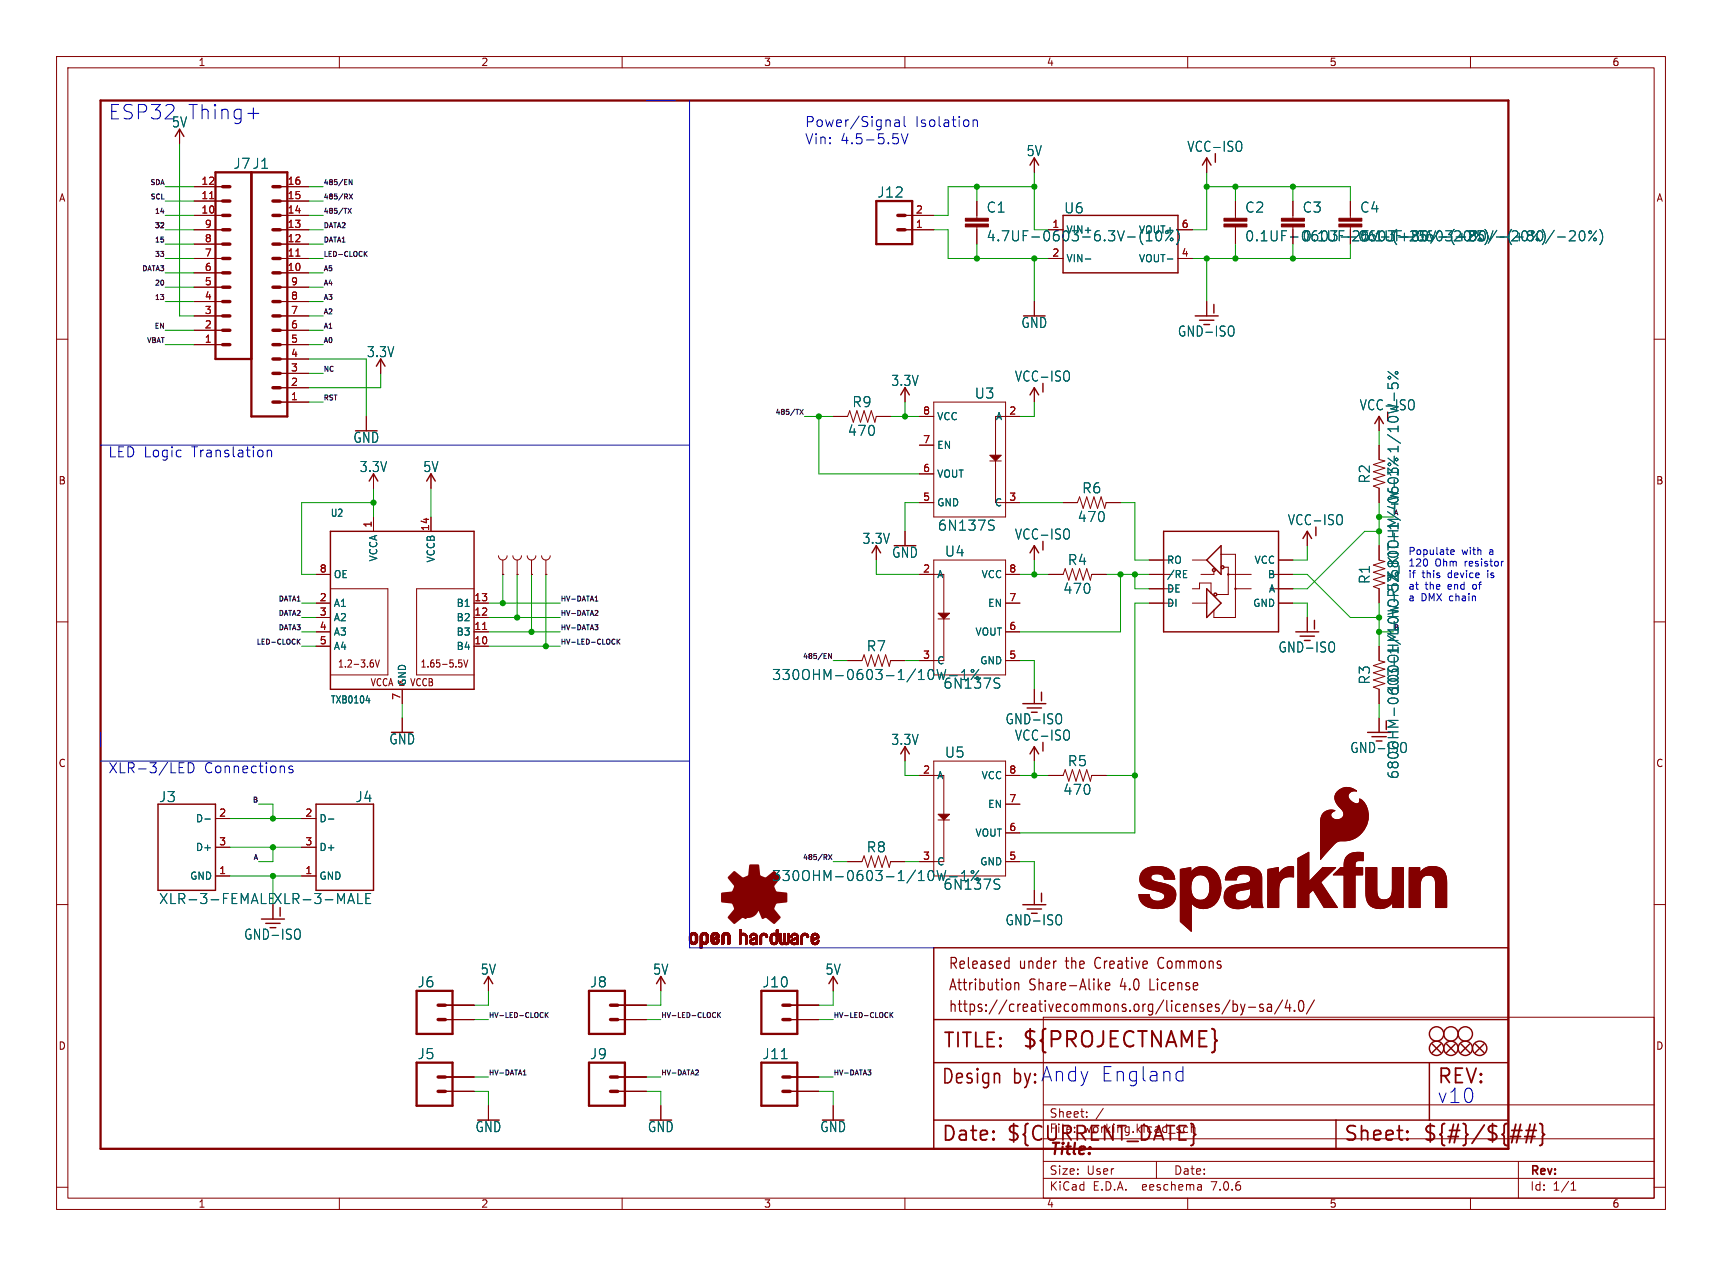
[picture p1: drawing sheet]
<svg xmlns="http://www.w3.org/2000/svg" width="304mm" height="224mm" viewBox="0 0 304 224" stroke-linecap="round" stroke-linejoin="round" font-family="sans-serif">
<defs><g id="words">
<text font-size="3.8" fill="#840000" x="180.6" y="185.7">${PROJECTNAME}</text>
<g font-size="3.5" fill="#0000c2">
<text x="19" y="21.3">ESP32</text>
<text x="33" y="21.3">Thing+</text>
<text x="194.5" y="191.5">England</text>
<text x="179.1" y="192.1">by: Andy</text>
<text x="254" y="195.3">v10</text>
</g>
<g font-size="3.5" fill="#840000">
<text x="166.6" y="185.7">TITLE:</text>
<text x="166.4" y="192.1">Design</text>
<text x="254" y="192.1">REV:</text>
<text x="166.4" y="202.2">Date:</text>
<text x="177.8" y="202.2">${CURRENT_DATE}</text>
<text x="237.5" y="202.2">Sheet:</text>
<text x="251.5" y="202.2">${#}/${##}</text>
</g>
<text font-size="2.8" fill="#840000" x="185.5" y="204.8">Title:</text>
<g font-size="2.7" fill="#840000">
<text x="167.6" y="171.7">Released</text>
<text x="180.2" y="171.7">under</text>
<text x="188.6" y="171.7">the</text>
<text x="194" y="171.7">Creative</text>
<text x="205.4" y="171.7">Commons</text>
<text x="167.6" y="175.5">Attribution</text>
<text x="167.6" y="179.3">https://creativecommons.org/licenses/by-sa/4.0/</text>
<text x="181.9" y="175.5">Share-Alike</text>
<text x="198.2" y="175.5">4.0</text>
<text x="203.7" y="175.5">License</text>
</g>
<g font-size="2.5" fill="#006464">
<text x="30.3" y="22.8">5V</text>
<text x="181.4" y="27.8">5V</text>
<text x="209.8" y="27.1">VCC-ISO</text>
<text x="41.2" y="30.1">J7 J1</text>
<text x="155" y="35.2">J12</text>
<text x="174.3" y="37.8">C1</text>
<text x="188.1" y="37.9">U6</text>
<text x="220.1" y="37.8">C2</text>
<text x="230.2" y="37.8">C3</text>
<text x="240.4" y="37.8">C4</text>
<text x="180.5" y="58.2">GND</text>
<text x="208.2" y="59.7">GND-ISO</text>
<text x="64.8" y="63.4">3.3V</text>
<text x="157.5" y="68.5">3.3V</text>
<text x="172.3" y="70.7">U3</text>
<text x="179.4" y="67.7">VCC-ISO</text>
<text x="149.8" y="77.3">470</text>
<text x="150.6" y="72.2">R9</text>
<text x="240.3" y="72.8">VCC-ISO</text>
<text x="62.4" y="78.5">GND</text>
<text x="63.5" y="83.7">3.3V</text>
<text x="74.8" y="83.7">5V</text>
<text x="191.3" y="87.5">R6</text>
<text x="242.4" y="85.6" transform="rotate(-90 242.4 85.6)">R2</text>
<text x="165.7" y="94.1">6N137S</text>
<text x="179.4" y="95.6">VCC-ISO</text>
<text x="190.4" y="92.6">470</text>
<text x="227.6" y="93.1">VCC-ISO</text>
<text x="152.4" y="96.4">3.3V</text>
<text x="157.6" y="98.9">GND</text>
<text x="167" y="98.7">U4</text>
<text x="188.7" y="100.2">R4</text>
<text x="187.9" y="105.3">470</text>
<text x="242.4" y="103.4" transform="rotate(-90 242.4 103.4)">R1</text>
<text x="247.5" y="102.3" transform="rotate(-90 247.5 102.3)">680OHM-0603-1/10W-5%</text>
<text x="153.2" y="115.4">R7</text>
<text x="226" y="115.6">GND-ISO</text>
<text x="136.4" y="120.5">330OHM-0603-1/10W-1%</text>
<text x="166.7" y="122">6N137S</text>
<text x="242.4" y="121.2" transform="rotate(-90 242.4 121.2)">R3</text>
<text x="247.5" y="122.6" transform="rotate(-90 247.5 122.6)">100OHM-HORIZ_KIT-1/4W-1%</text>
<text x="68.7" y="131.9">GND</text>
<text x="157.5" y="132">3.3V</text>
<text x="177.7" y="128.3">GND-ISO</text>
<text x="179.4" y="131.2">VCC-ISO</text>
<text x="167" y="134.2">U5</text>
<text x="188.7" y="135.7">R5</text>
<text x="238.7" y="133.4">GND-ISO</text>
<text x="247.5" y="137.9" transform="rotate(-90 247.5 137.9)">680OHM-0603-1/10W-5%</text>
<text x="28" y="142.1">J3</text>
<text x="62.8" y="142.1">J4</text>
<text x="187.9" y="140.8">470</text>
<text x="153.2" y="151">R8</text>
<text x="28" y="160.1">XLR-3-FEMALE</text>
<text x="48.2" y="160.1">XLR-3-MALE</text>
<text x="136.4" y="156.1">330OHM-0603-1/10W-1%</text>
<text x="166.7" y="157.6">6N137S</text>
<text x="43.1" y="166.4">GND-ISO</text>
<text x="177.7" y="163.9">GND-ISO</text>
<text x="84.9" y="172.6">5V</text>
<text x="115.4" y="172.6">5V</text>
<text x="145.9" y="172.6">5V</text>
<text x="73.8" y="174.9">J6</text>
<text x="104.2" y="174.9">J8</text>
<text x="134.7" y="174.9">J10</text>
<text x="73.8" y="187.6">J5</text>
<text x="104.2" y="187.6">J9</text>
<text x="134.7" y="187.6">J11</text>
<text x="84" y="200.5">GND</text>
<text x="114.5" y="200.5">GND</text>
<text x="144.9" y="200.5">GND</text>
</g>
<g font-size="2.5" fill="#0000c2">
<text x="142.2" y="22.6">Power/Signal</text>
<text x="161.7" y="22.6">Isolation</text>
<text x="142.2" y="25.7">Vin:</text>
<text x="148.5" y="25.7">4.5-5.5V</text>
<text x="19" y="81">LED Logic</text>
<text x="33.8" y="81">Translation</text>
<text x="19" y="136.9">XLR-3/LED</text>
<text x="36" y="136.9">Connections</text>
</g>
<g font-size="2.5" fill="#840000">
<text x="174.3" y="42.9">4.7UF-0603-6.3V-(10%)</text>
<text x="220.1" y="42.9">0.1UF-0603-25V-(+80/-20%)</text>
</g>
<g font-size="2.1" fill="#840000">
<text x="185.5" y="197.9">Sheet:</text>
<text x="185.5" y="200.6">File:</text>
<text x="191.6" y="200.6">working.kicad_sch</text>
<text x="185.5" y="208">Size:</text>
<text x="192.1" y="208">User</text>
<text x="207.5" y="208">Date:</text>
<text x="270.5" y="208.2">Rev:</text>
<text x="185.5" y="210.8">KiCad</text>
<text x="193.2" y="210.8">E.D.A.</text>
<text x="202.1" y="210.8">eeschema</text>
<text x="214.5" y="210.8">7.0.6</text>
<text x="270.5" y="210.8">Id:</text>
<text x="274.6" y="210.8">1/1</text>
</g>
<g font-size="1.8" fill="#840000">
<text x="35" y="11.9">1</text>
<text x="85" y="11.9">2</text>
<text x="135" y="11.9">3</text>
<text x="185" y="11.9">4</text>
<text x="235" y="11.9">5</text>
<text x="285" y="11.9">6</text>
<text x="10.3" y="35.9">A</text>
<text x="292.8" y="35.9">A</text>
<text x="10.3" y="85.9">B</text>
<text x="292.7" y="85.9">B</text>
<text x="59.7" y="118.3">1.2-3.6V</text>
<text x="74.3" y="118.3">1.65-5.5V</text>
<text x="65.4" y="121.6">VCCA þÿ&quot;dVCCB</text>
<text x="10.3" y="135.9">C</text>
<text x="292.7" y="135.9">C</text>
<text x="10.3" y="185.9">D</text>
<text x="292.7" y="185.9">D</text>
<text x="35" y="213.8">1</text>
<text x="85" y="213.8">2</text>
<text x="135" y="213.8">3</text>
<text x="185" y="213.8">4</text>
<text x="235" y="213.8">5</text>
<text x="285" y="213.8">6</text>
</g>
<g font-size="1.8" fill="#a90000">
<text x="35.5" y="35.3">11</text>
<text x="35.5" y="32.8">12</text>
<text x="50.8" y="35.3">15</text>
<text x="50.8" y="32.8">16</text>
<text x="35.5" y="37.8">10</text>
<text x="36.1" y="40.4">9</text>
<text x="50.8" y="40.4">13</text>
<text x="50.8" y="37.8">14</text>
<text x="161.9" y="40.4">1</text>
<text x="161.9" y="37.8">2</text>
<text x="186" y="40.4">1</text>
<text x="208.8" y="40.4">6</text>
<text x="36.1" y="45.5">7</text>
<text x="36.1" y="42.9">8</text>
<text x="50.8" y="45.5">11</text>
<text x="50.8" y="42.9">12</text>
<text x="186" y="45.5">2</text>
<text x="208.8" y="45.5">4</text>
<text x="36.1" y="53.1">4</text>
<text x="36.1" y="50.5">5</text>
<text x="36.1" y="48">6</text>
<text x="50.8" y="48">10</text>
<text x="51.4" y="53.1">8</text>
<text x="51.4" y="50.5">9</text>
<text x="36.1" y="58.2">2</text>
<text x="36.1" y="55.6">3</text>
<text x="51.4" y="58.2">6</text>
<text x="51.4" y="55.6">7</text>
<text x="36.1" y="60.7">1</text>
<text x="51.4" y="65.8">3</text>
<text x="51.4" y="63.2">4</text>
<text x="51.4" y="60.7">5</text>
<text x="51.4" y="70.9">1</text>
<text x="51.4" y="68.3">2</text>
<text x="163.1" y="73.4">8</text>
<text x="178.4" y="73.4">2</text>
<text x="163.1" y="83.6">6</text>
<text x="163.1" y="78.5">7</text>
<text x="163.1" y="88.6">5</text>
<text x="178.4" y="88.6">3</text>
<text x="65.8" y="93.4" transform="rotate(-90 65.8 93.4)">1</text>
<text x="75.9" y="94" transform="rotate(-90 75.9 94)">14</text>
<text x="56.4" y="101.3">8</text>
<text x="163.1" y="101.3">2</text>
<text x="178.4" y="101.3">8</text>
<text x="56.4" y="106.4">2</text>
<text x="83.8" y="106.4">13</text>
<text x="178.4" y="106.4">7</text>
<text x="56.4" y="109">3</text>
<text x="56.4" y="111.5">4</text>
<text x="83.8" y="111.5">11</text>
<text x="83.8" y="109">12</text>
<text x="178.4" y="111.5">6</text>
<text x="56.4" y="114">5</text>
<text x="83.8" y="114">10</text>
<text x="163.1" y="116.6">3</text>
<text x="178.4" y="116.6">5</text>
<text x="70.9" y="123.9" transform="rotate(-90 70.9 123.9)">7</text>
<text x="163.1" y="136.9">2</text>
<text x="178.4" y="136.9">8</text>
<text x="178.4" y="142">7</text>
<text x="38.7" y="144.5">2</text>
<text x="38.7" y="149.6">3</text>
<text x="53.9" y="144.5">2</text>
<text x="53.9" y="149.6">3</text>
<text x="178.4" y="147.1">6</text>
<text x="38.7" y="154.7">1</text>
<text x="53.9" y="154.7">1</text>
<text x="163.1" y="152.1">3</text>
<text x="178.4" y="152.1">5</text>
</g>
<g font-size="1.8" fill="#006464">
<text x="188.5" y="41.5">VIN+</text>
<text x="201.3" y="41.5">VOUT+</text>
<text x="188.5" y="46.6">VIN-</text>
<text x="201.3" y="46.6">VOUT-</text>
<text x="165.6" y="74.5">VCC</text>
<text x="176" y="74.5">A</text>
<text x="165.6" y="79.6">EN</text>
<text x="165.6" y="89.8">GND</text>
<text x="165.6" y="84.7">VOUT</text>
<text x="175.8" y="89.8">C</text>
<text x="58.4" y="91.6">U2</text>
<text x="66.9" y="99.4" transform="rotate(-90 66.9 99.4)">VCCA</text>
<text x="77.1" y="99.6" transform="rotate(-90 77.1 99.6)">VCCB</text>
<text x="206.2" y="99.9">RO</text>
<text x="221.7" y="99.9">VCC</text>
<text x="58.9" y="107.5">A1</text>
<text x="58.9" y="102.5">OE</text>
<text x="80.6" y="107.5">B1</text>
<text x="165.6" y="102.5">A</text>
<text x="173.5" y="102.5">VCC</text>
<text x="174.6" y="107.5">EN</text>
<text x="206.2" y="102.5">/RE</text>
<text x="206.2" y="105">DE</text>
<text x="206.2" y="107.5">DI</text>
<text x="221.5" y="107.5">GND</text>
<text x="224.1" y="102.5">B</text>
<text x="224.3" y="105">A</text>
<text x="58.9" y="110.1">A2</text>
<text x="58.9" y="112.6">A3</text>
<text x="80.6" y="112.6">B3</text>
<text x="80.6" y="110.1">B2</text>
<text x="172.4" y="112.6">VOUT</text>
<text x="58.9" y="115.2">A4</text>
<text x="80.6" y="115.2">B4</text>
<text x="165.6" y="117.7">C</text>
<text x="173.2" y="117.7">GND</text>
<text x="58.4" y="124.6">TXB0104</text>
<text x="72" y="121.4" transform="rotate(-90 72 121.4)">GND</text>
<text x="165.6" y="138">A</text>
<text x="173.5" y="138">VCC</text>
<text x="174.6" y="143.1">EN</text>
<text x="34.5" y="145.6">D-</text>
<text x="56.4" y="145.6">D-</text>
<text x="172.4" y="148.2">VOUT</text>
<text x="33.5" y="155.8">GND</text>
<text x="34.5" y="150.7">D+</text>
<text x="56.4" y="155.8">GND</text>
<text x="56.4" y="150.7">D+</text>
<text x="165.6" y="153.3">C</text>
<text x="173.2" y="153.3">GND</text>
</g>
<g font-size="1.8" fill="#0000c2">
<text x="248.9" y="98.3">Populate</text>
<text x="248.9" y="100.3">120</text>
<text x="253.7" y="100.3">Ohm</text>
<text x="258.4" y="98.3">with</text>
<text x="259.1" y="100.3">resistor</text>
<text x="263.4" y="98.3">a</text>
<text x="248.9" y="102.3">if</text>
<text x="248.9" y="104.4">at</text>
<text x="248.9" y="106.4">a</text>
<text x="251.2" y="106.4">DMX chain</text>
<text x="251.4" y="102.3">this</text>
<text x="252" y="104.4">the</text>
<text x="256.1" y="102.3">device</text>
<text x="256.1" y="104.4">end</text>
<text x="260.7" y="104.4">of</text>
<text x="263.3" y="102.3">is</text>
</g>
<g font-size="1.2" fill="#0f0f0f">
<text x="26.4" y="32.8">SDA</text>
<text x="26.5" y="35.3">SCL</text>
<text x="57.1" y="35.3">485/RX</text>
<text x="57.1" y="32.8">485/EN</text>
<text x="27.2" y="40.4">32</text>
<text x="27.2" y="37.9">14</text>
<text x="57.1" y="40.4">DATA2</text>
<text x="57.1" y="37.9">485/TX</text>
<text x="27.2" y="45.5">33</text>
<text x="27.2" y="42.9">15</text>
<text x="57.1" y="45.5">LED-CLOCK</text>
<text x="57.1" y="42.9">DATA1</text>
<text x="25" y="48">DATA3</text>
<text x="27.2" y="50.6">20</text>
<text x="27.2" y="53.1">13</text>
<text x="57.1" y="48">A5</text>
<text x="57.1" y="50.6">A4</text>
<text x="57.1" y="53.1">A3</text>
<text x="27.2" y="58.2">EN</text>
<text x="57.1" y="58.2">A1</text>
<text x="57.1" y="55.6">A2</text>
<text x="25.8" y="60.7">VBAT</text>
<text x="57.1" y="65.8">NC</text>
<text x="57.1" y="60.7">A0</text>
<text x="57.1" y="70.9">RST</text>
<text x="137" y="73.4">485/TX</text>
<text x="246.4" y="91.2">A</text>
<text x="49.1" y="106.4">DATA1</text>
<text x="99.1" y="106.4">HV-DATA1</text>
<text x="49.1" y="111.5">DATA3</text>
<text x="49.1" y="109">DATA2</text>
<text x="99.1" y="111.5">HV-DATA3</text>
<text x="99.1" y="109">HV-DATA2</text>
<text x="45.2" y="114.1">LED-CLOCK</text>
<text x="99.1" y="114.1">HV-LED-CLOCK</text>
<text x="141.8" y="116.6">485/EN</text>
<text x="44.6" y="142">B</text>
<text x="44.7" y="152.2">A</text>
<text x="141.8" y="152.2">485/RX</text>
<text x="86.4" y="180.1">HV-LED-CLOCK</text>
<text x="116.8" y="180.1">HV-LED-CLOCK</text>
<text x="147.3" y="180.1">HV-LED-CLOCK</text>
<text x="86.4" y="190.3">HV-DATA1</text>
<text x="116.8" y="190.3">HV-DATA2</text>
<text x="147.3" y="190.3">HV-DATA3</text>
</g>
<text font-size="1.2" fill="#006464" x="246.4" y="111.5">B</text>
</g></defs>
<g fill="none" stroke="#840000" stroke-width=".18">
<path d="M10 10h284.5v203.9h-284.5zM12 12h280.5v199.9h-280.5zM60 10v2M110 10v2M160 10v2M210 10v2M260 10v2M31.7 22.9v2.5M34.3 38.1h5.1M34.3 35.6h5.1M34.3 33h5.1M49.5 38.1h5.1"/>
<path d="M49.5 35.6h5.1M49.5 33h5.1M160 38.1h5.1M172.7 35.6v3M182.9 27.9v2.6M213.4 27.9v2.6M218.4 35.6v3M228.6 35.6v3M238.8 35.6v3M10 60h2M34.3 48.3h5.1M34.3 45.7h5.1"/>
<path d="M34.3 43.2h5.1M34.3 40.6h5.1M34.3 58.4h5.1M34.3 55.9h5.1M34.3 53.3h5.1M34.3 50.8h5.1M49.5 48.3h5.1M49.5 45.7h5.1M49.5 43.2h5.1M49.5 40.6h5.1M49.5 58.4h5.1M49.5 55.9h5.1"/>
<path d="M49.5 53.3h5.1M49.5 50.8h5.1M160 40.6h5.1M172.7 40.1v3.1M182.9 53.3v2.6M185.4 45.7h2.6M208.3 45.7h2.5M208.3 40.6h2.5M213.4 53.3v2.6M218.4 40.1v3.1M228.6 40.1v.5M238.8 40.1v.5"/>
<path d="M292.5 60h2M34.3 61h5.1M49.5 71.1h5.1M49.5 68.6h5.1M49.5 66h5.1M49.5 63.5h5.1M49.5 61h5.1M64.8 73.7v2.5M67.3 63.5v2.5M147.3 73.7h2.6l.3-1.1 .7 2.1 .6-2.1 .6 2.1 .7-2.1 .6 2.1 .7-2.1 .6 2.1 .2-1h2.6M160 68.6v2.5M162.6 73.7h2.5"/>
<path d="M162.6 78.7h2.5M165.1 71.1h12.7v20.3h-12.7zM180.3 73.7h-4.3v6.8M182.9 68.6v2.5M243.8 78.7v2.6l1.1 .2-2.1 .7 2.1 .6-2.1 .6 2.1 .7-2.1 .6 2.1 .6-2.1 .7 1 .4v2.5M243.8 73.7v2.5M66 83.8v2.6M66 91.4v2.6M76.2 83.8v2.6M76.2 91.4v2.6M88.1 98.3a.76 .76 0 0 0 .8 .8 .76 .76 0 0 0 .8-.8M88.9 99.1v2.5"/>
<path d="M90.7 98.3a.76 .76 0 0 0 .7 .8 .76 .76 0 0 0 .8-.8M91.4 99.1v2.5M93.2 98.3a.76 .76 0 0 0 .8 .8 .76 .76 0 0 0 .7-.8M94 99.1v2.5M95.8 98.3a.76 .76 0 0 0 .7 .8 .76 .76 0 0 0 .8-.8M96.5 99.1v2.5M154.9 96.5v2.6M160 94v2.5M162.6 88.9h2.5M162.6 83.8h2.5M165.1 99.1h12.7v20.3h-12.7zM175 81.5h2"/>
<path d="M176 81.5v7.4h4.3M182.9 96.5v2.6M188 88.9h2.5l.4-1 .6 2 .7-2 .6 2 .6-2 .7 2 .6-2 .6 2 .3-1h2.5M203.2 99.1h4.1M210.8 99.1h2.6M215.9 98h2.5v11.2h-3.8v-1.2M226.1 99.1h2.5M231.1 94v2.5M243.8 96.5v2.6l1.1 .2-2.1 .6 2.1 .7-2.1 .6 2.1 .7-2.1 .6 2.1 .6-2.1 .7 1 .3v2.6M10 110h2M55.9 114.3h2.5M55.9 111.8h2.5"/>
<path d="M55.9 109.2h2.5M55.9 106.7h2.5M55.9 101.6h2.5M58.4 104.1h10.2v15.3h-10.2M65.7 116.7h.3M65.9 117.2l.2 .3v.3l-.2 .2M66.4 116.7l.3 1.3 .4-1.3M81.1 116.7h.5M81.2 117.2h.3l.2 .3-.1 .4-.4 .1M82 116.7l.4 1.3 .3-1.3M83.8 104.1h-10.1v15.3h10.1M83.8 114.3h2.6"/>
<path d="M83.8 111.8h2.6M83.8 109.2h2.6M83.8 106.7h2.6M88.9 101.6h.1M91.4 101.6h.1M94 101.6h.1M96.5 101.6h.1M149.9 116.8h2.5l.4-1 .6 2.1 .7-2.1 .6 2.1 .6-2.1 .7 2.1 .6-2.1 .6 2.1 .3-1.1h2.5M162.6 116.8h2.5M162.6 101.6h2.5M165.9 109.5h2M166.9 101.6v6.9"/>
<path d="M166.9 109.5v7.3M177.8 116.8h2.5M177.8 111.8h2.5M177.8 106.7h2.5M177.8 101.6h2.5M185.4 101.6h2.6l.3-1 .7 2 .6-2 .6 2 .7-2 .6 2 .7-2 .6 2 .2-1h2.6M203.2 104.1h4.1M203.2 106.7h4.1M203.2 101.6h2.5M210.8 104.1h1.3v-1h2v1.8M210.8 106.7h2.6M214.6 101.1v.5h-2.3"/>
<path d="M216.4 100.3h.8v4.9h-2.1M217.2 101.6h4M218.4 104.1h2.8M224.5 104.1h4.1M224.5 101.6h4.1M226.1 106.7h2.5M231.1 109.2v2.6M243.8 114.3v2.5l1.1 .3-2.1 .6 2.1 .7-2.1 .6 2.1 .6-2.1 .7 2.1 .6-2.1 .6 1 .4v2.6M292.5 110h2M71.1 121.9v2.6M71.1 127v2.5M160 132.1v2.5"/>
<path d="M162.6 137.2h2.5M165.1 134.6h12.7v20.3h-12.7zM166.9 137.2v6.8M177.8 137.2h2.5M182.9 121.9v2.6M182.9 132.1v2.5M185.4 137.2h2.6l.3-1.1 .7 2.1 .6-2.1 .6 2.1 .7-2.1 .6 2.1 .7-2.1 .6 2.1 .2-1h2.6M243.8 127v2.5M10 160h2M38.1 154.9h2.5M38.1 144.8h2.5M38.1 149.9h2.5"/>
<path d="M53.3 154.9h2.6M53.3 144.8h2.6M53.3 149.9h2.6M149.9 152.4h2.5l.4-1 .6 2 .7-2 .6 2 .6-2 .7 2 .6-2 .6 2 .3-1h2.5M162.6 152.4h2.5M165.9 145h2M166.9 145v7.4M177.8 152.4h2.5M177.8 147.3h2.5M177.8 142.2h2.5M182.9 157.5v2.5M292.5 160h2"/>
<path d="M48.3 160v2.6M78.7 177.8h5.1M86.4 172.7v2.6M109.2 177.8h5.1M116.8 172.7v2.6M139.7 177.8h5.1M147.3 172.7v2.6M184.5 179.9h108v32h-108zM78.7 180.3h5.1M78.7 193h5.1M78.7 190.5h5.1M86.4 195.6v2.5"/>
<path d="M109.2 180.3h5.1M109.2 193h5.1M109.2 190.5h5.1M116.8 195.6v2.5M139.7 180.3h5.1M139.7 193h5.1M139.7 190.5h5.1M147.3 195.6v2.5M184.5 195.4h108M192.1 197.5v.1M192.1 196.7v.1M195.1 196l-1.3 2"/>
<path d="M10 210h2M60 211.9v2M110 211.9v2M160 211.9v2M184.5 208.4h108M184.5 205.4h108M184.5 201.4h108M204.5 205.4v3M210 211.9v2M212.4 209.6v.9M212.4 210.4l-.1 .1M212.4 209.9h-.1"/>
<path d="M260 211.9v2M268.5 205.4v6.5M277.8 210.5h.8M277.8 209.4l.4-.4v1.5M292.5 210h2"/>
<circle cx="217.2" cy="101.6" r=".13"/>
<circle cx="218.4" cy="104.1" r=".13"/>
</g>
<g fill="none" stroke="#840000" stroke-width=".25">
<path d="M31 24.1l.7-1.2 .8 1.2M182.1 29.2l.8-1.3 .7 1.3M188 38.1h20.3v10.2h-20.3zM212.6 29.2l.8-1.3 .7 1.3M214.9 27.2v1.5M211.3 55.9h4.1M212.1 56.6h2.5M214.6 53.8v1.6M66.5 64.8l.8-1.3 .8 1.3M159.3 69.9l.7-1.3 .8 1.3M182.1 69.9l.8-1.3 .7 1.3M184.4 67.8v1.5"/>
<path d="M243.1 74.9l.7-1.2 .8 1.2M245.4 72.9v1.5M58.4 94h25.4v27.9h-25.4zM65.3 85.1l.7-1.3 .8 1.3M75.4 85.1l.8-1.3 .8 1.3M154.2 97.8l.7-1.3 .8 1.3M182.1 97.8l.8-1.3 .7 1.3M184.4 95.8v1.5M205.7 94h20.4v17.8h-20.4zM215.9 96.5v5.1l-2.5-2.5zM230.4 95.3l.7-1.3 .8 1.3M232.7 93.2v1.5"/>
<path d="M213.4 104.1l2.5 2.6-2.5 2.5zM229.1 111.8h4.1M229.9 112.5h2.5M232.4 109.7v1.6M159.3 133.4l.7-1.3 .8 1.3M180.8 124.5h4.1M181.6 125.2h2.5M182.1 133.4l.8-1.3 .7 1.3M184.1 122.4v1.6M184.4 131.3v1.5M241.8 129.5h4.1M242.6 130.3h2.5"/>
<path d="M27.9 142.2h10.2v15.3h-10.2zM55.9 142.2h10.1v15.3h-10.1zM184.1 158v1.5M46.2 162.6h4.1M47 163.3h2.5M49.5 160.5v1.6M85.6 174l.8-1.3 .7 1.3M116.1 174l.7-1.3 .8 1.3M146.6 174l.7-1.3 .8 1.3M165.1 167.6h101.6v35.6h-101.6zM180.8 160h4.1M181.6 160.8h2.5"/>
<path d="M165.1 198.1h101.6M165.1 180.3h101.6M165.1 188h101.6M236.2 198.1v5.1M252.7 188v10.1M253.2 184.7l1.6 1.5M254.8 184.7l-1.6 1.5M255.8 184.7l1.5 1.5M257.3 184.7l-1.5 1.5M258.3 184.7l1.5 1.5M259.8 184.7l-1.5 1.5M260.9 184.7l1.5 1.5"/>
<path d="M262.4 184.7l-1.5 1.5"/>
<circle cx="214.6" cy="100.8" r=".25"/>
<circle cx="214.9" cy="105.2" r=".25"/>
<circle cx="216.2" cy="100.3" r=".25"/>
<circle cx="254" cy="185.4" r="1.27"/>
<circle cx="254" cy="182.9" r="1.27"/>
<circle cx="256.5" cy="182.9" r="1.27"/>
<circle cx="256.5" cy="185.4" r="1.27"/>
<circle cx="259.1" cy="185.4" r="1.27"/>
<circle cx="259.1" cy="182.9" r="1.27"/>
<circle cx="261.6" cy="185.4" r="1.27"/>
</g>
<g fill="#840000" stroke="#840000" stroke-width=".18">
<path d="M121.9 166.4h.4z"/>
<path d="M121.9 166.3l.4 .1z"/>
<path d="M121.9 166.3h.4z"/>
<path d="M121.9 166.2l.4 .1z"/>
<path d="M121.9 166.2h.4z"/>
<path d="M121.9 166.1l.4 .1z"/>
<path d="M121.9 166.1h.4z"/>
<path d="M121.9 166l.4 .1z"/>
<path d="M121.9 166h.4z"/>
<path d="M121.9 165.9l.4 .1z"/>
<path d="M121.9 165.9h.4z"/>
<path d="M121.9 165.8l.4 .1z"/>
<path d="M121.9 165.8h.4z"/>
<path d="M121.9 165.7l.4 .1z"/>
<path d="M121.9 165.7h.4z"/>
<path d="M121.9 165.6l.4 .1z"/>
<path d="M121.9 165.6h.4z"/>
<path d="M121.9 166.4l.4 .1z"/>
<path d="M121.9 165.5l.4 .1z"/>
<path d="M121.9 165.5h.4z"/>
<path d="M121.9 166.5l.5 .1z"/>
<path d="M121.9 166.5h.5z"/>
<path d="M121.9 166.5h.4z"/>
<path d="M121.9 165.4l.4 .1z"/>
<path d="M121.9 166.6h.5z"/>
<path d="M121.9 165.4h.5z"/>
<path d="M121.9 166.6h.6z"/>
<path d="M121.9 165.4h.6z"/>
<path d="M122 166.6l.5 .1z"/>
<path d="M122 165.3l.5 .1z"/>
<path d="M122 166.7h.5z"/>
<path d="M122 165.3h.5z"/>
<path d="M122 166.7h1.3z"/>
<path d="M122 166.7h.6z"/>
<path d="M122 165.3h1.3z"/>
<path d="M122 166.7h1.2z"/>
<path d="M122 165.3h1.2z"/>
<path d="M122 166.8h1.2z"/>
<path d="M122 166.7l1.2 .1z"/>
<path d="M122 165.2l1.2 .1z"/>
<path d="M122 165.2h1.2z"/>
<path d="M122.1 166.8h1.1z"/>
<path d="M122.1 165.2h1.1z"/>
<path d="M122.1 166.8l1 .1z"/>
<path d="M122.1 166.9h1z"/>
<path d="M122.1 165.1l1 .1z"/>
<path d="M122.1 165.1h1z"/>
<path d="M122.2 165.1h.9z"/>
<path d="M122.2 166.9h.9z"/>
<path d="M122.2 165.1h.8z"/>
<path d="M122.2 166.9h.8z"/>
<path d="M122.2 165l.8 .1z"/>
<path d="M122.2 166.9l.8 .1z"/>
<path d="M122.2 167h.8z"/>
<path d="M122.2 165h.8z"/>
<path d="M122.3 167h.7z"/>
<path d="M122.3 165h.7z"/>
<path d="M122.3 167h.6z"/>
<path d="M122.3 165h.6z"/>
<path d="M122.4 167h.5z"/>
<path d="M122.4 165h.5z"/>
<path d="M122.4 165h.4z"/>
<path d="M122.4 167h.4z"/>
<path d="M122.5 164.9l.3 .1z"/>
<path d="M122.5 167l.3 .1z"/>
<path d="M122.5 167.1h.2z"/>
<path d="M122.5 164.9h.2z"/>
<path d="M122.7 165.3h.6z"/>
<path d="M122.7 166.7h.6z"/>
<path d="M122.8 166.6l.5 .1z"/>
<path d="M122.8 165.3l.5 .1z"/>
<path d="M122.8 166.6h.5z"/>
<path d="M122.8 165.4h.5z"/>
<path d="M122.9 166.6h.4z"/>
<path d="M122.9 165.4h.4z"/>
<path d="M122.9 166.5l.4 .1z"/>
<path d="M122.9 166.5h.4z"/>
<path d="M122.9 165.4l.4 .1z"/>
<path d="M122.9 165.5h.4z"/>
<path d="M122.9 166.4l.4 .1z"/>
<path d="M122.9 166.4h.4z"/>
<path d="M122.9 165.6h.4z"/>
<path d="M122.9 165.5l.4 .1z"/>
<path d="M123 166.4h.3z"/>
<path d="M123 166.3l.3 .1z"/>
<path d="M123 166.3h.3z"/>
<path d="M123 166.2l.3 .1z"/>
<path d="M123 166.2h.3z"/>
<path d="M123 166.1l.3 .1z"/>
<path d="M123 166.1h.3z"/>
<path d="M123 166l.3 .1z"/>
<path d="M123 166h.3z"/>
<path d="M123 165.9l.3 .1z"/>
<path d="M123 165.9h.3z"/>
<path d="M123 165.8l.3 .1z"/>
<path d="M123 165.8h.3z"/>
<path d="M123 165.7l.3 .1z"/>
<path d="M123 165.7h.3z"/>
<path d="M123 165.6l.3 .1z"/>
<path d="M123 165.6h.3z"/>
<path d="M123.8 167.7h.2z"/>
<path d="M123.8 167.7h.3z"/>
<path d="M123.8 167.6l.3 .1z"/>
<path d="M123.8 167.6h.4z"/>
<path d="M123.8 167.5l.4 .1z"/>
<path d="M123.8 167.5h.4z"/>
<path d="M123.8 167.4l.4 .1z"/>
<path d="M123.8 167.4h.4z"/>
<path d="M123.8 167.3l.4 .1z"/>
<path d="M123.8 167.3h.4z"/>
<path d="M123.8 167.2l.4 .1z"/>
<path d="M123.8 167.2h.4z"/>
<path d="M123.8 167.1l.4 .1z"/>
<path d="M123.8 167.1h.4z"/>
<path d="M123.8 167l.4 .1z"/>
<path d="M123.8 167h.4z"/>
<path d="M123.8 167h1z"/>
<path d="M123.8 167h1.1z"/>
<path d="M123.8 166.9l1.1 .1z"/>
<path d="M123.8 166.9h1.1z"/>
<path d="M123.8 166.9h1.2z"/>
<path d="M123.8 166.8l1.3 .1z"/>
<path d="M123.8 166.8h1.3z"/>
<path d="M123.8 166.7l1.3 .1z"/>
<path d="M123.8 166.7h1.4z"/>
<path d="M123.8 166.7h.7z"/>
<path d="M123.8 166.7h.6z"/>
<path d="M123.8 166.6l.6 .1z"/>
<path d="M123.8 166.6h.6z"/>
<path d="M123.8 166.6h.5z"/>
<path d="M123.8 166.5l.5 .1z"/>
<path d="M123.8 166.5h.5z"/>
<path d="M123.8 166.5h.4z"/>
<path d="M123.8 166.4l.4 .1z"/>
<path d="M123.8 166.4h.4z"/>
<path d="M123.8 166.3l.4 .1z"/>
<path d="M123.8 166.3h.4z"/>
<path d="M123.8 166.2l.4 .1z"/>
<path d="M123.8 166.2h.4z"/>
<path d="M123.8 166.1l.4 .1z"/>
<path d="M123.8 166.1h.4z"/>
<path d="M123.8 166l.4 .1z"/>
<path d="M123.8 166h.4z"/>
<path d="M123.8 165.9l.4 .1z"/>
<path d="M123.8 165.9h.4z"/>
<path d="M123.8 165.8l.4 .1z"/>
<path d="M123.8 165.8h.4z"/>
<path d="M123.8 165.7l.4 .1z"/>
<path d="M123.8 165.7h.4z"/>
<path d="M123.8 165.6l.4 .1z"/>
<path d="M123.8 165.6h.4z"/>
<path d="M123.8 165.5l.4 .1z"/>
<path d="M123.8 165.5h.4z"/>
<path d="M123.8 165.5h.5z"/>
<path d="M123.8 165.4l.5 .1z"/>
<path d="M123.8 167.7l.1 .1z"/>
<path d="M123.8 165.4h.5z"/>
<path d="M123.9 165.4h.4z"/>
<path d="M123.9 165.4h.5z"/>
<path d="M123.9 165.3l.5 .1z"/>
<path d="M123.9 165.3h.5z"/>
<path d="M123.9 165.3h.6z"/>
<path d="M123.9 165.3h1.3z"/>
<path d="M123.9 165.3h1.2z"/>
<path d="M123.9 165.2l1.2 .1z"/>
<path d="M123.9 165.2h1.2z"/>
<path d="M124 165.2h1.1z"/>
<path d="M124 165.1l1.1 .1z"/>
<path d="M124 165.1h1z"/>
<path d="M124.1 165.1h.9z"/>
<path d="M124.1 165.1h.8z"/>
<path d="M124.1 165l.8 .1z"/>
<path d="M124.2 165h.7z"/>
<path d="M124.2 165h.6z"/>
<path d="M124.3 167h.5z"/>
<path d="M124.3 165h.5z"/>
<path d="M124.3 167h.4z"/>
<path d="M124.3 165h.4z"/>
<path d="M124.4 165h.3z"/>
<path d="M124.4 167h.3z"/>
<path d="M124.4 164.9l.3 .1z"/>
<path d="M124.4 167l.3 .1z"/>
<path d="M124.4 164.9h.2z"/>
<path d="M124.5 167.1h.1z"/>
<path d="M124.6 165.3h.6z"/>
<path d="M124.6 166.7h.6z"/>
<path d="M124.7 166.6l.5 .1z"/>
<path d="M124.7 165.3l.5 .1z"/>
<path d="M124.7 166.6h.5z"/>
<path d="M124.7 165.4h.5z"/>
<path d="M124.8 166.6h.4z"/>
<path d="M124.8 165.4h.4z"/>
<path d="M124.8 166.5l.4 .1z"/>
<path d="M124.8 165.4l.4 .1z"/>
<path d="M124.8 166.5h.4z"/>
<path d="M124.8 165.5h.4z"/>
<path d="M124.8 166.5h.5z"/>
<path d="M124.8 165.5h.5z"/>
<path d="M124.9 166.5h.4z"/>
<path d="M124.9 166.4l.4 .1z"/>
<path d="M124.9 165.6h.4z"/>
<path d="M124.9 165.5l.4 .1z"/>
<path d="M124.9 166.4h.4z"/>
<path d="M124.9 166.3l.4 .1z"/>
<path d="M124.9 166.3h.4z"/>
<path d="M124.9 166.2l.4 .1z"/>
<path d="M124.9 166.2h.4z"/>
<path d="M124.9 166.1l.4 .1z"/>
<path d="M124.9 166.1h.4z"/>
<path d="M124.9 166l.4 .1z"/>
<path d="M124.9 166h.4z"/>
<path d="M124.9 165.9l.4 .1z"/>
<path d="M124.9 165.9h.4z"/>
<path d="M124.9 165.8l.4 .1z"/>
<path d="M124.9 165.8h.4z"/>
<path d="M124.9 165.7l.4 .1z"/>
<path d="M124.9 165.7h.4z"/>
<path d="M124.9 165.6l.4 .1z"/>
<path d="M125.7 166.5h.4z"/>
<path d="M125.7 166.4l.4 .1z"/>
<path d="M125.7 166.4h.4z"/>
<path d="M125.7 166.3l.4 .1z"/>
<path d="M125.7 166.3h.5z"/>
<path d="M125.7 166.3h.6z"/>
<path d="M125.7 166.2l.6 .1z"/>
<path d="M125.7 166.2h.7z"/>
<path d="M125.7 166.2h.8z"/>
<path d="M125.7 166.1l.8 .1z"/>
<path d="M125.7 166.1h.9z"/>
<path d="M125.7 166.1h1z"/>
<path d="M125.7 166.1h1.1z"/>
<path d="M125.7 166l1.1 .1z"/>
<path d="M125.7 166h1.1z"/>
<path d="M125.7 166h1.2z"/>
<path d="M125.7 166h1.3z"/>
<path d="M125.7 165.9l1.3 .1z"/>
<path d="M125.7 165.9h1.3z"/>
<path d="M125.7 165.9h1.4z"/>
<path d="M125.7 165.9h.4z"/>
<path d="M125.7 165.8l.4 .1z"/>
<path d="M125.7 165.8h.4z"/>
<path d="M125.7 165.7l.4 .1z"/>
<path d="M125.7 165.7h.4z"/>
<path d="M125.7 165.6l.4 .1z"/>
<path d="M125.7 165.6h.4z"/>
<path d="M125.7 165.5l.4 .1z"/>
<path d="M125.7 165.5h.4z"/>
<path d="M125.7 166.6h.5z"/>
<path d="M125.7 166.5l.5 .1z"/>
<path d="M125.7 166.5h.5z"/>
<path d="M125.7 165.5h.5z"/>
<path d="M125.7 165.4l.5 .1z"/>
<path d="M125.7 165.4h.5z"/>
<path d="M125.7 166.6h.6z"/>
<path d="M125.8 166.6h.5z"/>
<path d="M125.8 165.4h.5z"/>
<path d="M125.8 166.6l.5 .1z"/>
<path d="M125.8 166.7h.5z"/>
<path d="M125.8 165.3l.5 .1z"/>
<path d="M125.8 165.3h.5z"/>
<path d="M125.8 166.7h1.3z"/>
<path d="M125.8 166.7h.6z"/>
<path d="M125.8 165.3h.6z"/>
<path d="M125.8 165.3h1.3z"/>
<path d="M125.8 166.7l1.2 .1z"/>
<path d="M125.8 165.2l1.3 .1z"/>
<path d="M125.9 166.8h1.1z"/>
<path d="M125.9 165.2h1.2z"/>
<path d="M125.9 165.2h1.1z"/>
<path d="M125.9 166.8l1.1 .1z"/>
<path d="M125.9 166.9h1z"/>
<path d="M125.9 165.1l1.1 .1z"/>
<path d="M126 166.9h.9z"/>
<path d="M126 165.1h1z"/>
<path d="M126 165.1h.9z"/>
<path d="M126 166.9h.8z"/>
<path d="M126.1 166.9l.7 .1z"/>
<path d="M126.1 165l.7 .1z"/>
<path d="M126.1 167h.7z"/>
<path d="M126.1 165h.7z"/>
<path d="M126.2 165h.5z"/>
<path d="M126.2 167h.5z"/>
<path d="M126.2 165.9h.9z"/>
<path d="M126.2 165.9h1z"/>
<path d="M126.3 165.8l.9 .1z"/>
<path d="M126.3 165h.3z"/>
<path d="M126.3 167h.3z"/>
<path d="M126.3 167l.3 .1z"/>
<path d="M126.3 165.8h.9z"/>
<path d="M126.3 164.9l.3 .1z"/>
<path d="M126.3 167.1h.2z"/>
<path d="M126.3 164.9h.2z"/>
<path d="M126.4 165.8h.8z"/>
<path d="M126.5 165.8h.7z"/>
<path d="M126.5 165.7l.7 .1z"/>
<path d="M126.5 165.3h.6z"/>
<path d="M126.5 166.7h.6z"/>
<path d="M126.5 165.7h.7z"/>
<path d="M126.6 166.7h.5z"/>
<path d="M126.6 165.7h.6z"/>
<path d="M126.6 166.6l.5 .1z"/>
<path d="M126.6 165.3l.5 .1z"/>
<path d="M126.6 165.4h.5z"/>
<path d="M126.6 166.6h.5z"/>
<path d="M126.7 165.4h.4z"/>
<path d="M126.7 166.6h.4z"/>
<path d="M126.7 165.7h.5z"/>
<path d="M126.7 165.4l.5 .1z"/>
<path d="M126.7 165.5h.5z"/>
<path d="M126.7 166.5l.4 .1z"/>
<path d="M126.7 166.5h.4z"/>
<path d="M126.7 166.5h.5z"/>
<path d="M126.7 165.6l.5 .1z"/>
<path d="M126.7 165.6h.5z"/>
<path d="M126.7 165.5l.5 .1z"/>
<path d="M126.8 166.5h.4z"/>
<path d="M126.8 165.6h.4z"/>
<path d="M126.8 166.4l.4 .1z"/>
<path d="M126.8 166.4h.4z"/>
<path d="M126.8 166.3l.4 .1z"/>
<path d="M126.8 166.3h.4z"/>
<path d="M126.9 166.2l.3 .1z"/>
<path d="M126.9 166.2h.3z"/>
<path d="M127 166.2h.2z"/>
<path d="M127 166.2h.1z"/>
<path d="M127.6 167h.3z"/>
<path d="M127.6 166.9l.3 .1z"/>
<path d="M127.6 166.9h.4z"/>
<path d="M127.6 166.8l.4 .1z"/>
<path d="M127.6 166.8h.4z"/>
<path d="M127.6 166.7l.4 .1z"/>
<path d="M127.6 166.7h.4z"/>
<path d="M127.6 166.6l.4 .1z"/>
<path d="M127.6 166.6h.4z"/>
<path d="M127.6 166.5l.4 .1z"/>
<path d="M127.6 166.5h.4z"/>
<path d="M127.6 166.4l.4 .1z"/>
<path d="M127.6 166.4h.4z"/>
<path d="M127.6 166.3l.4 .1z"/>
<path d="M127.6 166.3h.4z"/>
<path d="M127.6 166.2l.4 .1z"/>
<path d="M127.6 166.2h.4z"/>
<path d="M127.6 166.1l.4 .1z"/>
<path d="M127.6 166.1h.4z"/>
<path d="M127.6 166l.4 .1z"/>
<path d="M127.6 166h.4z"/>
<path d="M127.6 165.9l.4 .1z"/>
<path d="M127.6 165.9h.4z"/>
<path d="M127.6 165.8l.4 .1z"/>
<path d="M127.6 165.8h.4z"/>
<path d="M127.6 165.7l.4 .1z"/>
<path d="M127.6 165.7h.4z"/>
<path d="M127.6 165.6l.4 .1z"/>
<path d="M127.6 165.6h.4z"/>
<path d="M127.6 167h.2z"/>
<path d="M127.6 165.5l.4 .1z"/>
<path d="M127.6 165.5h.4z"/>
<path d="M127.6 165.5h.5z"/>
<path d="M127.7 167h.1z"/>
<path d="M127.7 165.5h.4z"/>
<path d="M127.7 165.4l.4 .1z"/>
<path d="M127.7 165.4h.4z"/>
<path d="M127.7 165.4h.5z"/>
<path d="M127.7 165.3l.5 .1z"/>
<path d="M127.7 165.3h.6z"/>
<path d="M127.7 165.3h1.3z"/>
<path d="M127.8 165.2l1.2 .1z"/>
<path d="M127.8 165.2h1.1z"/>
<path d="M127.8 165.1l1.1 .1z"/>
<path d="M127.8 165.1h1.1z"/>
<path d="M127.9 165.1h1z"/>
<path d="M127.9 165.1h.9z"/>
<path d="M128 165l.7 .1z"/>
<path d="M128 165h.7z"/>
<path d="M128.1 165h.5z"/>
<path d="M128.2 165h.3z"/>
<path d="M128.2 164.9l.3 .1z"/>
<path d="M128.3 164.9h.2z"/>
<path d="M128.4 165.3h.6z"/>
<path d="M128.5 165.3h.5z"/>
<path d="M128.5 165.3l.5 .1z"/>
<path d="M128.5 165.4h.5z"/>
<path d="M128.6 165.4h.4z"/>
<path d="M128.6 165.4h.5z"/>
<path d="M128.6 165.4l.5 .1z"/>
<path d="M128.6 165.5h.5z"/>
<path d="M128.7 165.5h.4z"/>
<path d="M128.7 165.6h.4z"/>
<path d="M128.7 165.5l.4 .1z"/>
<path d="M128.7 167h.3z"/>
<path d="M128.7 166.9l.3 .1z"/>
<path d="M128.7 166.9h.3z"/>
<path d="M128.7 166.9h.4z"/>
<path d="M128.7 166.8l.4 .1z"/>
<path d="M128.7 166.8h.4z"/>
<path d="M128.7 166.7l.4 .1z"/>
<path d="M128.7 166.7h.4z"/>
<path d="M128.7 166.6l.4 .1z"/>
<path d="M128.7 166.6h.4z"/>
<path d="M128.7 166.5l.4 .1z"/>
<path d="M128.7 166.5h.4z"/>
<path d="M128.7 166.4l.4 .1z"/>
<path d="M128.7 166.4h.4z"/>
<path d="M128.7 166.3l.4 .1z"/>
<path d="M128.7 166.3h.4z"/>
<path d="M128.7 166.2l.4 .1z"/>
<path d="M128.7 166.2h.4z"/>
<path d="M128.7 166.1l.4 .1z"/>
<path d="M128.7 166.1h.4z"/>
<path d="M128.7 166l.4 .1z"/>
<path d="M128.7 166h.4z"/>
<path d="M128.7 165.9l.4 .1z"/>
<path d="M128.7 165.9h.4z"/>
<path d="M128.7 165.8l.4 .1z"/>
<path d="M128.7 165.8h.4z"/>
<path d="M128.7 165.7l.4 .1z"/>
<path d="M128.7 165.7h.4z"/>
<path d="M128.7 165.6l.4 .1z"/>
<path d="M128.7 167h.2z"/>
<path d="M128.7 167h.1z"/>
<path d="M130.7 167h.2z"/>
<path d="M130.7 164.6h.3z"/>
<path d="M130.8 167v.1z"/>
<path d="M130.8 167h.1z"/>
<path d="M130.8 167h.2z"/>
<path d="M130.8 166.9l.2 .1z"/>
<path d="M130.8 166.9h.2z"/>
<path d="M130.8 166.8l.2 .1z"/>
<path d="M130.8 166.8h.2z"/>
<path d="M130.8 166.7l.2 .1z"/>
<path d="M130.8 166.7h.2z"/>
<path d="M130.8 166.6l.2 .1z"/>
<path d="M130.8 166.6h.2z"/>
<path d="M130.8 166.5l.2 .1z"/>
<path d="M130.8 166.5h.2z"/>
<path d="M130.8 166.4l.2 .1z"/>
<path d="M130.8 166.4h.2z"/>
<path d="M130.8 166.3l.2 .1z"/>
<path d="M130.8 166.3h.2z"/>
<path d="M130.8 166.2l.2 .1z"/>
<path d="M130.8 166.2h.2z"/>
<path d="M130.8 166.1l.2 .1z"/>
<path d="M130.8 166.1h.2z"/>
<path d="M130.8 166l.2 .1z"/>
<path d="M130.8 166h.2z"/>
<path d="M130.8 165.9l.2 .1z"/>
<path d="M130.8 165.9h.2z"/>
<path d="M130.8 165.8l.2 .1z"/>
<path d="M130.8 165.8h.2z"/>
<path d="M130.8 165.7l.2 .1z"/>
<path d="M130.8 165.7h.2z"/>
<path d="M130.8 165.6l.2 .1z"/>
<path d="M130.8 165.6h.2z"/>
<path d="M130.8 165.6h.3z"/>
<path d="M130.8 165.5l.3 .1z"/>
<path d="M130.8 165.5h.3z"/>
<path d="M130.8 165.5h.4z"/>
<path d="M130.8 165.4l.4 .1z"/>
<path d="M130.8 165.4h.4z"/>
<path d="M130.8 165.4h.5z"/>
<path d="M130.8 165.3l.6 .1z"/>
<path d="M130.8 165.3h1.2z"/>
<path d="M130.8 165.3h1.1z"/>
<path d="M130.8 165.2l1.1 .1z"/>
<path d="M130.8 165.2h1.1z"/>
<path d="M130.8 165.2h1z"/>
<path d="M130.8 165.1l.9 .1z"/>
<path d="M130.8 165.1h.3z"/>
<path d="M130.8 165.1h.2z"/>
<path d="M130.8 165l.2 .1z"/>
<path d="M130.8 165h.2z"/>
<path d="M130.8 164.9l.2 .1z"/>
<path d="M130.8 164.9h.2z"/>
<path d="M130.8 164.8l.2 .1z"/>
<path d="M130.8 164.8h.2z"/>
<path d="M130.8 164.7l.2 .1z"/>
<path d="M130.8 164.7h.2z"/>
<path d="M130.8 164.6l.2 .1z"/>
<path d="M130.8 164.6h.2z"/>
<path d="M130.8 164.5l.2 .1z"/>
<path d="M130.8 164.5h.2z"/>
<path d="M130.8 164.4l.2 .1z"/>
<path d="M130.8 164.4h.2z"/>
<path d="M130.9 164.4h.1z"/>
<path d="M131.1 165.1h.6z"/>
<path d="M131.2 165.1h.5z"/>
<path d="M131.2 165.1h.4z"/>
<path d="M131.4 165.1h.1z"/>
<path d="M131.5 165.3l.5 .1z"/>
<path d="M131.5 165.4h.5z"/>
<path d="M131.6 165.4h.4z"/>
<path d="M131.7 165.4h.3z"/>
<path d="M131.7 165.4l.3 .1z"/>
<path d="M131.7 165.5h.4z"/>
<path d="M131.8 165.6h.3z"/>
<path d="M131.8 165.5l.3 .1z"/>
<path d="M131.8 165.6l.3 .1z"/>
<path d="M131.8 165.7l.3 .1z"/>
<path d="M131.8 165.7h.3z"/>
<path d="M131.8 167l.1 .1z"/>
<path d="M131.8 167h.1z"/>
<path d="M131.8 167h.2z"/>
<path d="M131.8 167h.3z"/>
<path d="M131.8 166.9l.3 .1z"/>
<path d="M131.8 166.9h.3z"/>
<path d="M131.8 166.8l.3 .1z"/>
<path d="M131.8 166.8h.3z"/>
<path d="M131.8 166.7l.3 .1z"/>
<path d="M131.8 166.7h.3z"/>
<path d="M131.8 166.6l.3 .1z"/>
<path d="M131.8 166.6h.3z"/>
<path d="M131.8 166.5l.3 .1z"/>
<path d="M131.8 166.5h.3z"/>
<path d="M131.8 166.4l.3 .1z"/>
<path d="M131.8 166.4h.3z"/>
<path d="M131.8 166.3l.3 .1z"/>
<path d="M131.8 166.3h.3z"/>
<path d="M131.8 166.2l.3 .1z"/>
<path d="M131.8 166.2h.3z"/>
<path d="M131.8 166.1l.3 .1z"/>
<path d="M131.8 166.1h.3z"/>
<path d="M131.8 166l.3 .1z"/>
<path d="M131.8 166h.3z"/>
<path d="M131.8 165.9l.3 .1z"/>
<path d="M131.8 165.9h.3z"/>
<path d="M131.8 165.8l.3 .1z"/>
<path d="M131.8 165.8h.3z"/>
<path d="M132.6 166.6h.3z"/>
<path d="M132.6 166.6h.2z"/>
<path d="M132.6 166.5l.2 .1z"/>
<path d="M132.6 166.5h.2z"/>
<path d="M132.6 166.5h.3z"/>
<path d="M132.6 165.8h.1z"/>
<path d="M132.6 165.8h.2z"/>
<path d="M132.6 165.7l.2 .1z"/>
<path d="M132.6 165.7h.2z"/>
<path d="M132.6 166.7h.3z"/>
<path d="M132.6 166.6l.3 .1z"/>
<path d="M132.6 166.4l.3 .1z"/>
<path d="M132.6 166.4h.3z"/>
<path d="M132.6 165.9h.1z"/>
<path d="M132.6 165.8l.1 .1z"/>
<path d="M132.6 165.6l.2 .1z"/>
<path d="M132.6 166.7l.3 .1z"/>
<path d="M132.6 166.4h.4z"/>
<path d="M132.6 165.6h.3z"/>
<path d="M132.6 166.8h.5z"/>
<path d="M132.6 166.8h.4z"/>
<path d="M132.6 166.3l.4 .1z"/>
<path d="M132.6 166.3h.4z"/>
<path d="M132.6 166.3h.5z"/>
<path d="M132.6 165.5l.3 .1z"/>
<path d="M132.6 165.5h.3z"/>
<path d="M132.6 166.8h.8z"/>
<path d="M132.6 165.5h.4z"/>
<path d="M132.6 166.3h.6z"/>
<path d="M132.6 165.4l.4 .1z"/>
<path d="M132.6 165.4h.4z"/>
<path d="M132.6 166.8l.8 .1z"/>
<path d="M132.6 166.2l.6 .1z"/>
<path d="M132.7 166.9h.7z"/>
<path d="M132.7 166.2h.6z"/>
<path d="M132.7 165.4h.3z"/>
<path d="M132.7 165.4h.4z"/>
<path d="M132.7 165.4h.5z"/>
<path d="M132.7 165.3l.5 .1z"/>
<path d="M132.7 165.3h1.1z"/>
<path d="M132.7 166.2h.7z"/>
<path d="M132.7 166.9l.8 .1z"/>
<path d="M132.8 167h.7z"/>
<path d="M132.8 166.1l.7 .1z"/>
<path d="M132.8 165.3h.9z"/>
<path d="M132.8 166.1h.7z"/>
<path d="M132.8 165.2l.9 .1z"/>
<path d="M132.8 165.2h.9z"/>
<path d="M132.8 166.1h1.1z"/>
<path d="M132.8 165.2h.8z"/>
<path d="M132.8 167h.6z"/>
<path d="M132.9 165.2h.7z"/>
<path d="M132.9 166.1h1z"/>
<path d="M132.9 167h.5z"/>
<path d="M132.9 167l.5 .1z"/>
<path d="M132.9 165.1l.7 .1z"/>
<path d="M132.9 167.1h.5z"/>
<path d="M132.9 165.1h.6z"/>
<path d="M133 167.1h.4z"/>
<path d="M133 166l.9 .1z"/>
<path d="M133 165.1h.5z"/>
<path d="M133 166h.9z"/>
<path d="M133.1 165.1h.3z"/>
<path d="M133.1 166h.8z"/>
<path d="M133.2 166.8h.2z"/>
<path d="M133.2 166h.7z"/>
<path d="M133.2 165.9l.7 .1z"/>
<path d="M133.2 165.1h.1z"/>
<path d="M133.2 165.9h.7z"/>
<path d="M133.3 165.9h.6z"/>
<path d="M133.3 165.3l.5 .1z"/>
<path d="M133.3 165.4h.5z"/>
<path d="M133.4 165.9h.5z"/>
<path d="M133.4 165.4h.4z"/>
<path d="M133.4 165.8l.5 .1z"/>
<path d="M133.5 165.4h.3z"/>
<path d="M133.5 165.4h.4z"/>
<path d="M133.5 165.8h.4z"/>
<path d="M133.5 165.4l.4 .1z"/>
<path d="M133.5 165.5h.4z"/>
<path d="M133.6 165.8h.3z"/>
<path d="M133.6 165.5h.3z"/>
<path d="M133.6 166.1h.3z"/>
<path d="M133.6 165.5l.3 .1z"/>
<path d="M133.6 165.6h.3z"/>
<path d="M133.6 166.2h.3z"/>
<path d="M133.6 166.1l.3 .1z"/>
<path d="M133.6 165.7l.3 .1z"/>
<path d="M133.6 165.7h.3z"/>
<path d="M133.6 165.6l.3 .1z"/>
<path d="M133.6 167h.2z"/>
<path d="M133.6 167h.3z"/>
<path d="M133.6 166.9l.3 .1z"/>
<path d="M133.6 166.9h.3z"/>
<path d="M133.6 166.8l.3 .1z"/>
<path d="M133.6 166.8h.3z"/>
<path d="M133.6 166.7l.3 .1z"/>
<path d="M133.6 166.7h.3z"/>
<path d="M133.6 166.6l.3 .1z"/>
<path d="M133.6 166.6h.3z"/>
<path d="M133.6 166.5l.3 .1z"/>
<path d="M133.6 166.5h.3z"/>
<path d="M133.6 166.4l.3 .1z"/>
<path d="M133.6 166.4h.3z"/>
<path d="M133.6 166.3l.3 .1z"/>
<path d="M133.6 166.3h.3z"/>
<path d="M133.6 166.2l.3 .1z"/>
<path d="M133.6 167l.1 .1z"/>
<path d="M134.4 167l.1 .1z"/>
<path d="M134.4 167h.1z"/>
<path d="M134.4 167h.2z"/>
<path d="M134.4 166.9l.3 .1z"/>
<path d="M134.4 166.9h.3z"/>
<path d="M134.4 166.8l.3 .1z"/>
<path d="M134.4 166.8h.3z"/>
<path d="M134.4 166.7l.3 .1z"/>
<path d="M134.4 166.7h.3z"/>
<path d="M134.4 166.6l.3 .1z"/>
<path d="M134.4 166.6h.3z"/>
<path d="M134.4 166.5l.3 .1z"/>
<path d="M134.4 166.5h.3z"/>
<path d="M134.4 166.4l.3 .1z"/>
<path d="M134.4 166.4h.3z"/>
<path d="M134.4 166.3l.3 .1z"/>
<path d="M134.4 166.3h.3z"/>
<path d="M134.4 166.2l.3 .1z"/>
<path d="M134.4 166.2h.3z"/>
<path d="M134.4 166.1l.3 .1z"/>
<path d="M134.4 166.1h.3z"/>
<path d="M134.4 166l.3 .1z"/>
<path d="M134.4 166h.3z"/>
<path d="M134.4 165.9l.3 .1z"/>
<path d="M134.4 165.9h.3z"/>
<path d="M134.4 165.8l.3 .1z"/>
<path d="M134.4 165.8h.3z"/>
<path d="M134.4 165.7l.3 .1z"/>
<path d="M134.4 165.7h.3z"/>
<path d="M134.4 165.6l.3 .1z"/>
<path d="M134.4 165.6h.3z"/>
<path d="M134.4 165.5l.3 .1z"/>
<path d="M134.4 165.5h.3z"/>
<path d="M134.4 165.5h.4z"/>
<path d="M134.4 165.4l.4 .1z"/>
<path d="M134.4 165.4h.4z"/>
<path d="M134.5 165.4h.4z"/>
<path d="M134.5 165.4h.5z"/>
<path d="M134.5 165.3l.5 .1z"/>
<path d="M134.5 165.3h1.1z"/>
<path d="M134.6 165.3h1z"/>
<path d="M134.6 165.3h.9z"/>
<path d="M134.6 165.2l.9 .1z"/>
<path d="M134.6 165.2h.9z"/>
<path d="M134.7 165.2h.8z"/>
<path d="M134.7 165.2h.7z"/>
<path d="M134.7 165.1l.7 .1z"/>
<path d="M134.8 165.1h.6z"/>
<path d="M134.8 165.1h.5z"/>
<path d="M134.9 165.1h.3z"/>
<path d="M135 165.1h.1z"/>
<path d="M135.1 165.3l.5 .1z"/>
<path d="M135.1 165.4h.5z"/>
<path d="M135.2 165.4h.4z"/>
<path d="M135.3 165.4h.3z"/>
<path d="M135.3 165.4h.4z"/>
<path d="M135.3 165.4l.4 .1z"/>
<path d="M135.3 165.5h.4z"/>
<path d="M135.4 165.5h.3z"/>
<path d="M135.4 165.5l.3 .1z"/>
<path d="M135.4 165.6h.3z"/>
<path d="M135.4 165.6l.3 .1z"/>
<path d="M135.4 165.7h.3z"/>
<path d="M135.5 165.8h.2z"/>
<path d="M135.5 165.7l.2 .1z"/>
<path d="M135.5 165.7h.2z"/>
<path d="M135.5 165.8h.1z"/>
<path d="M136.2 166.4h.3z"/>
<path d="M136.2 166.3l.3 .1z"/>
<path d="M136.2 166.3h.3z"/>
<path d="M136.2 166.2l.3 .1z"/>
<path d="M136.2 166.2h.3z"/>
<path d="M136.2 166.1l.3 .1z"/>
<path d="M136.2 166.1h.3z"/>
<path d="M136.2 166l.3 .1z"/>
<path d="M136.2 166h.3z"/>
<path d="M136.2 165.9l.3 .1z"/>
<path d="M136.2 165.9h.3z"/>
<path d="M136.2 165.8l.3 .1z"/>
<path d="M136.2 165.8h.3z"/>
<path d="M136.2 166.5h.3z"/>
<path d="M136.2 166.4l.3 .1z"/>
<path d="M136.2 165.7l.3 .1z"/>
<path d="M136.2 165.7h.3z"/>
<path d="M136.2 165.6l.3 .1z"/>
<path d="M136.2 166.6h.3z"/>
<path d="M136.2 166.5l.3 .1z"/>
<path d="M136.2 165.6h.3z"/>
<path d="M136.2 165.5l.3 .1z"/>
<path d="M136.2 166.7h.4z"/>
<path d="M136.2 166.6l.4 .1z"/>
<path d="M136.2 165.5h.3z"/>
<path d="M136.2 165.5h.4z"/>
<path d="M136.2 165.4l.4 .1z"/>
<path d="M136.3 166.7l.4 .1z"/>
<path d="M136.3 166.7h.3z"/>
<path d="M136.3 165.4h.3z"/>
<path d="M136.3 166.8h.4z"/>
<path d="M136.3 165.4h.4z"/>
<path d="M136.3 166.8h.5z"/>
<path d="M136.3 166.8h1.1z"/>
<path d="M136.3 165.4h.5z"/>
<path d="M136.3 165.3l.5 .1z"/>
<path d="M136.3 165.3h1.2z"/>
<path d="M136.3 166.8l1.1 .1z"/>
<path d="M136.3 166.9h1.1z"/>
<path d="M136.4 166.9h1z"/>
<path d="M136.4 165.3h1.1z"/>
<path d="M136.4 166.9h.9z"/>
<path d="M136.4 165.2l1.1 .1z"/>
<path d="M136.4 165.2h1.1z"/>
<path d="M136.4 166.9l.9 .1z"/>
<path d="M136.5 167h.8z"/>
<path d="M136.5 165.2h1z"/>
<path d="M136.5 167h.7z"/>
<path d="M136.5 165.1l.7 .1z"/>
<path d="M136.6 167h.6z"/>
<path d="M136.6 167h.5z"/>
<path d="M136.6 165.1h.5z"/>
<path d="M136.6 167l.5 .1z"/>
<path d="M136.6 167.1h.5z"/>
<path d="M136.7 165.1h.4z"/>
<path d="M136.8 165.1h.1z"/>
<path d="M136.9 165.3l.6 .1z"/>
<path d="M136.9 166.8h.5z"/>
<path d="M136.9 165.4h.6z"/>
<path d="M137 165.4h.5z"/>
<path d="M137 166.8h.4z"/>
<path d="M137 166.8h.5z"/>
<path d="M137.1 166.8h.4z"/>
<path d="M137.1 166.7l.4 .1z"/>
<path d="M137.1 165.4h.4z"/>
<path d="M137.1 166.7h.4z"/>
<path d="M137.1 165.4l.4 .1z"/>
<path d="M137.1 165.5h.4z"/>
<path d="M137.2 166.7h.3z"/>
<path d="M137.2 165.5h.3z"/>
<path d="M137.2 166.6l.3 .1z"/>
<path d="M137.2 166.6h.3z"/>
<path d="M137.2 165.5l.3 .1z"/>
<path d="M137.2 165.6h.3z"/>
<path d="M137.2 165.1l.3 .1z"/>
<path d="M137.2 165.1h.3z"/>
<path d="M137.2 166.5l.3 .1z"/>
<path d="M137.2 166.5h.3z"/>
<path d="M137.2 166.4h.3z"/>
<path d="M137.2 166.3l.3 .1z"/>
<path d="M137.2 166.3h.3z"/>
<path d="M137.2 166.2h.3z"/>
<path d="M137.2 166.1h.3z"/>
<path d="M137.2 166h.3z"/>
<path d="M137.2 165.9l.3 .1z"/>
<path d="M137.2 165.9h.3z"/>
<path d="M137.2 165.8h.3z"/>
<path d="M137.2 165.7h.3z"/>
<path d="M137.2 165.6l.3 .1z"/>
<path d="M137.2 165l.3 .1z"/>
<path d="M137.2 165h.3z"/>
<path d="M137.2 164.9h.3z"/>
<path d="M137.2 164.8l.3 .1z"/>
<path d="M137.2 164.8h.3z"/>
<path d="M137.2 164.7h.3z"/>
<path d="M137.2 164.6h.3z"/>
<path d="M137.2 164.5l.3 .1z"/>
<path d="M137.2 164.5h.3z"/>
<path d="M137.3 166.4l.2 .1z"/>
<path d="M137.3 166.4h.2z"/>
<path d="M137.3 166.3h.2z"/>
<path d="M137.3 166.2l.2 .1z"/>
<path d="M137.3 166.2h.2z"/>
<path d="M137.3 166.1l.2 .1z"/>
<path d="M137.3 166.1h.2z"/>
<path d="M137.3 166l.2 .1z"/>
<path d="M137.3 166h.2z"/>
<path d="M137.3 165.9h.2z"/>
<path d="M137.3 165.8l.2 .1z"/>
<path d="M137.3 165.8h.2z"/>
<path d="M137.3 165.7l.2 .1z"/>
<path d="M137.3 165.7h.2z"/>
<path d="M137.3 165h.2z"/>
<path d="M137.3 164.9l.2 .1z"/>
<path d="M137.3 164.9h.2z"/>
<path d="M137.3 164.8h.2z"/>
<path d="M137.3 164.7l.2 .1z"/>
<path d="M137.3 164.7h.2z"/>
<path d="M137.3 164.6l.2 .1z"/>
<path d="M137.3 164.6h.2z"/>
<path d="M137.3 164.5h.2z"/>
<path d="M137.3 164.4l.2 .1z"/>
<path d="M137.4 164.4h.1z"/>
<path d="M137.8 166.6h.3z"/>
<path d="M137.8 166.5l.3 .1z"/>
<path d="M137.8 166.5h.3z"/>
<path d="M137.8 166.4l.3 .1z"/>
<path d="M137.8 166.4h.3z"/>
<path d="M137.8 166.3l.3 .1z"/>
<path d="M137.8 166.3h.3z"/>
<path d="M137.8 166.2l.3 .1z"/>
<path d="M137.8 166.2h.3z"/>
<path d="M137.8 166.1l.3 .1z"/>
<path d="M137.8 166.1h.3z"/>
<path d="M137.8 166l.3 .1z"/>
<path d="M137.8 166h.3z"/>
<path d="M137.8 165.9l.3 .1z"/>
<path d="M137.8 165.9h.3z"/>
<path d="M137.8 165.8l.3 .1z"/>
<path d="M137.8 165.8h.3z"/>
<path d="M137.8 165.7l.3 .1z"/>
<path d="M137.8 165.7h.3z"/>
<path d="M137.8 165.6l.3 .1z"/>
<path d="M137.8 165.6h.3z"/>
<path d="M137.8 165.5l.3 .1z"/>
<path d="M137.8 165.5h.3z"/>
<path d="M137.8 165.4l.3 .1z"/>
<path d="M137.8 165.4h.3z"/>
<path d="M137.8 165.3l.3 .1z"/>
<path d="M137.8 165.3h.3z"/>
<path d="M137.8 165.2l.3 .1z"/>
<path d="M137.8 165.2h.3z"/>
<path d="M137.8 166.7h.4z"/>
<path d="M137.8 166.7h.3z"/>
<path d="M137.8 166.6l.3 .1z"/>
<path d="M137.9 166.8h.3z"/>
<path d="M137.9 166.7l.3 .1z"/>
<path d="M137.9 165.2h.2z"/>
<path d="M137.9 166.8h1.6z"/>
<path d="M137.9 166.8h.4z"/>
<path d="M137.9 166.9h1.5z"/>
<path d="M137.9 166.8l1.5 .1z"/>
<path d="M138 166.9h1.4z"/>
<path d="M138 165.1l.1 .1z"/>
<path d="M138 166.9l1.4 .1z"/>
<path d="M138 167h1.4z"/>
<path d="M138 165.1h.1z"/>
<path d="M138 167h1.3z"/>
<path d="M138 167h.6z"/>
<path d="M138.1 167h.5z"/>
<path d="M138.1 167l.4 .1z"/>
<path d="M138.1 167.1h.4z"/>
<path d="M138.4 166.8h.6z"/>
<path d="M138.4 166.8h.5z"/>
<path d="M138.4 166.7l.5 .1z"/>
<path d="M138.5 166.7h.4z"/>
<path d="M138.5 166.7h.3z"/>
<path d="M138.5 166.6l.3 .1z"/>
<path d="M138.5 166.6h.3z"/>
<path d="M138.5 166.5h.3z"/>
<path d="M138.5 166.4h.3z"/>
<path d="M138.5 166.3l.3 .1z"/>
<path d="M138.5 166.3h.3z"/>
<path d="M138.5 166.2h.3z"/>
<path d="M138.5 166.1l.3 .1z"/>
<path d="M138.5 166.5l.3 .1z"/>
<path d="M138.5 166.4l.3 .1z"/>
<path d="M138.5 166.2l.3 .1z"/>
<path d="M138.5 166.1h.3z"/>
<path d="M138.5 166l.3 .1z"/>
<path d="M138.5 166h.3z"/>
<path d="M138.5 165.9l.3 .1z"/>
<path d="M138.5 165.9h.3z"/>
<path d="M138.5 165.8l.3 .1z"/>
<path d="M138.5 165.8h.3z"/>
<path d="M138.5 165.7l.3 .1z"/>
<path d="M138.5 165.7h.3z"/>
<path d="M138.5 165.6l.3 .1z"/>
<path d="M138.5 165.6h.3z"/>
<path d="M138.5 165.5l.3 .1z"/>
<path d="M138.5 165.5h.3z"/>
<path d="M138.5 165.4l.3 .1z"/>
<path d="M138.5 165.4h.3z"/>
<path d="M138.5 165.3l.3 .1z"/>
<path d="M138.5 165.3h.3z"/>
<path d="M138.5 165.2l.3 .1z"/>
<path d="M138.5 165.2h.3z"/>
<path d="M138.6 165.2h.2z"/>
<path d="M138.7 165.1l.1 .1z"/>
<path d="M138.7 167h.6z"/>
<path d="M138.7 165.1h.1z"/>
<path d="M138.8 167h.5z"/>
<path d="M138.8 167l.4 .1z"/>
<path d="M138.8 167.1h.4z"/>
<path d="M138.9 167.1h.3z"/>
<path d="M139.1 166.8h.4z"/>
<path d="M139.2 166.7l.3 .1z"/>
<path d="M139.2 166.7h.3z"/>
<path d="M139.2 166.6l.3 .1z"/>
<path d="M139.2 166.6h.3z"/>
<path d="M139.2 166.5l.3 .1z"/>
<path d="M139.2 166.5h.3z"/>
<path d="M139.2 166.4l.3 .1z"/>
<path d="M139.2 166.4h.3z"/>
<path d="M139.2 166.3l.3 .1z"/>
<path d="M139.2 166.3h.3z"/>
<path d="M139.2 166.2l.3 .1z"/>
<path d="M139.2 166.2h.3z"/>
<path d="M139.2 166.1l.3 .1z"/>
<path d="M139.2 166.1h.3z"/>
<path d="M139.2 166l.3 .1z"/>
<path d="M139.2 166h.3z"/>
<path d="M139.2 165.9l.3 .1z"/>
<path d="M139.2 165.9h.3z"/>
<path d="M139.2 165.8l.3 .1z"/>
<path d="M139.2 165.8h.3z"/>
<path d="M139.2 165.7l.3 .1z"/>
<path d="M139.2 165.7h.3z"/>
<path d="M139.2 165.6l.3 .1z"/>
<path d="M139.2 165.6h.3z"/>
<path d="M139.2 165.5l.3 .1z"/>
<path d="M139.2 165.5h.3z"/>
<path d="M139.2 165.4l.3 .1z"/>
<path d="M139.2 165.4h.3z"/>
<path d="M139.2 165.3l.3 .1z"/>
<path d="M139.2 165.3h.3z"/>
<path d="M139.2 165.2l.3 .1z"/>
<path d="M139.2 165.2h.3z"/>
<path d="M139.3 165.2h.2z"/>
<path d="M139.4 165.1l.1 .1z"/>
<path d="M139.4 165.1h.1z"/>
<path d="M139.8 166.6l.3 .1z"/>
<path d="M139.8 166.6h.3z"/>
<path d="M139.8 166.5l.3 .1z"/>
<path d="M139.8 166.5h.3z"/>
<path d="M139.8 166.4l.3 .1z"/>
<path d="M139.8 166.7h.4z"/>
<path d="M139.8 166.7h.3z"/>
<path d="M139.8 166.4h.3z"/>
<path d="M139.8 166.4h.4z"/>
<path d="M139.8 165.9h.1z"/>
<path d="M139.8 165.8l.1 .1z"/>
<path d="M139.8 165.8h.2z"/>
<path d="M139.8 165.8h.3z"/>
<path d="M139.8 165.7l.3 .1z"/>
<path d="M139.8 165.7h.3z"/>
<path d="M139.8 165.6l.3 .1z"/>
<path d="M139.8 165.6h.3z"/>
<path d="M139.8 166.8h.5z"/>
<path d="M139.8 166.8h.4z"/>
<path d="M139.8 166.7l.4 .1z"/>
<path d="M139.8 166.3l.4 .1z"/>
<path d="M139.8 166.3h.5z"/>
<path d="M139.8 165.6h.4z"/>
<path d="M139.8 165.5l.4 .1z"/>
<path d="M139.9 166.8h.7z"/>
<path d="M139.9 166.8h.4z"/>
<path d="M139.9 166.3h.4z"/>
<path d="M139.9 166.3h.5z"/>
<path d="M139.9 165.5h.3z"/>
<path d="M139.9 165.4l.3 .1z"/>
<path d="M139.9 166.8h.8z"/>
<path d="M139.9 166.2l.5 .1z"/>
<path d="M139.9 165.4h.4z"/>
<path d="M139.9 166.8l.8 .1z"/>
<path d="M139.9 166.2h.6z"/>
<path d="M139.9 166.9h.8z"/>
<path d="M139.9 166.2h.7z"/>
<path d="M139.9 165.4h.5z"/>
<path d="M139.9 165.3l.6 .1z"/>
<path d="M140 166.9h.7z"/>
<path d="M140 165.3h1z"/>
<path d="M140 166.2h.6z"/>
<path d="M140 166.2h.7z"/>
<path d="M140 166.9l.7 .1z"/>
<path d="M140 166.1l.7 .1z"/>
<path d="M140 167h.7z"/>
<path d="M140 166.1h.8z"/>
<path d="M140 165.2l1 .1z"/>
<path d="M140 165.2h.9z"/>
<path d="M140.1 167h.6z"/>
<path d="M140.1 165.2h.8z"/>
<path d="M140.1 166.1h.7z"/>
<path d="M140.1 166.1h1.1z"/>
<path d="M140.2 167h.5z"/>
<path d="M140.2 165.2h.6z"/>
<path d="M140.2 166.1h1z"/>
<path d="M140.2 167l.5 .1z"/>
<path d="M140.2 165.1l.6 .1z"/>
<path d="M140.2 167.1h.4z"/>
<path d="M140.2 166l1 .1z"/>
<path d="M140.2 165.1h.6z"/>
<path d="M140.2 166h1z"/>
<path d="M140.2 165.1h.5z"/>
<path d="M140.3 165.1h.4z"/>
<path d="M140.3 166h.9z"/>
<path d="M140.4 166h.8z"/>
<path d="M140.4 165.9l.8 .1z"/>
<path d="M140.4 165.1h.1z"/>
<path d="M140.5 166.8h.1z"/>
<path d="M140.5 165.9h.7z"/>
<path d="M140.5 165.3l.5 .1z"/>
<path d="M140.5 165.4h.6z"/>
<path d="M140.6 165.9h.6z"/>
<path d="M140.6 165.4h.5z"/>
<path d="M140.7 165.4h.4z"/>
<path d="M140.7 165.8l.5 .1z"/>
<path d="M140.7 165.8h.5z"/>
<path d="M140.7 165.4l.4 .1z"/>
<path d="M140.7 165.5h.4z"/>
<path d="M140.8 165.5h.3z"/>
<path d="M140.8 165.8h.4z"/>
<path d="M140.8 165.5l.3 .1z"/>
<path d="M140.8 165.6h.3z"/>
<path d="M140.8 166.1h.4z"/>
<path d="M140.8 165.6h.4z"/>
<path d="M140.9 166.1h.3z"/>
<path d="M140.9 165.8h.3z"/>
<path d="M140.9 165.6h.3z"/>
<path d="M140.9 166.1l.3 .1z"/>
<path d="M140.9 165.7l.3 .1z"/>
<path d="M140.9 165.7h.3z"/>
<path d="M140.9 165.6l.3 .1z"/>
<path d="M140.9 167l.1 .1z"/>
<path d="M140.9 167h.1z"/>
<path d="M140.9 167h.2z"/>
<path d="M140.9 166.9l.2 .1z"/>
<path d="M140.9 166.9h.3z"/>
<path d="M140.9 166.8l.3 .1z"/>
<path d="M140.9 166.8h.3z"/>
<path d="M140.9 166.7l.3 .1z"/>
<path d="M140.9 166.7h.3z"/>
<path d="M140.9 166.6l.3 .1z"/>
<path d="M140.9 166.6h.3z"/>
<path d="M140.9 166.5l.3 .1z"/>
<path d="M140.9 166.5h.3z"/>
<path d="M140.9 166.4l.3 .1z"/>
<path d="M140.9 166.4h.3z"/>
<path d="M140.9 166.3l.3 .1z"/>
<path d="M140.9 166.3h.3z"/>
<path d="M140.9 166.2l.3 .1z"/>
<path d="M140.9 166.2h.3z"/>
<path d="M141.6 167l.1 .1z"/>
<path d="M141.6 167h.2z"/>
<path d="M141.6 167h.3z"/>
<path d="M141.6 166.9l.3 .1z"/>
<path d="M141.6 166.9h.3z"/>
<path d="M141.6 166.8l.3 .1z"/>
<path d="M141.6 166.8h.3z"/>
<path d="M141.6 166.7l.3 .1z"/>
<path d="M141.6 166.7h.3z"/>
<path d="M141.6 166.6l.3 .1z"/>
<path d="M141.6 166.6h.3z"/>
<path d="M141.6 166.5l.3 .1z"/>
<path d="M141.6 166.5h.3z"/>
<path d="M141.6 166.4l.3 .1z"/>
<path d="M141.6 166.4h.3z"/>
<path d="M141.6 166.3l.3 .1z"/>
<path d="M141.6 166.3h.3z"/>
<path d="M141.6 166.2l.3 .1z"/>
<path d="M141.6 166.2h.3z"/>
<path d="M141.6 166.1l.3 .1z"/>
<path d="M141.6 166.1h.3z"/>
<path d="M141.6 166l.3 .1z"/>
<path d="M141.6 166h.3z"/>
<path d="M141.6 165.9l.3 .1z"/>
<path d="M141.6 165.9h.3z"/>
<path d="M141.6 165.8l.3 .1z"/>
<path d="M141.6 165.8h.3z"/>
<path d="M141.6 165.7l.3 .1z"/>
<path d="M141.6 165.7h.3z"/>
<path d="M141.6 165.6l.3 .1z"/>
<path d="M141.6 165.6h.3z"/>
<path d="M141.6 165.6h.4z"/>
<path d="M141.6 165.5l.4 .1z"/>
<path d="M141.6 165.5h.4z"/>
<path d="M141.7 165.5h.3z"/>
<path d="M141.7 165.4l.4 .1z"/>
<path d="M141.7 165.4h.4z"/>
<path d="M141.7 165.4h.5z"/>
<path d="M141.7 165.3l.6 .1z"/>
<path d="M141.8 165.3h1z"/>
<path d="M141.8 165.2l1 .1z"/>
<path d="M141.8 165.2h1z"/>
<path d="M141.9 165.2h.8z"/>
<path d="M142 165.2h.7z"/>
<path d="M142 165.1l.6 .1z"/>
<path d="M142 165.1h.6z"/>
<path d="M142.1 165.1h.4z"/>
<path d="M142.2 165.1h.2z"/>
<path d="M142.3 165.3l.6 .1z"/>
<path d="M142.4 165.4h.5z"/>
<path d="M142.5 165.4h.4z"/>
<path d="M142.6 165.4l.3 .1z"/>
<path d="M142.6 165.5h.3z"/>
<path d="M142.6 165.5h.4z"/>
<path d="M142.6 165.5l.4 .1z"/>
<path d="M142.7 165.6h.3z"/>
<path d="M142.7 165.7h.3z"/>
<path d="M142.7 165.6l.3 .1z"/>
<path d="M142.7 165.8h.2z"/>
<path d="M142.7 165.8h.3z"/>
<path d="M142.7 165.7l.3 .1z"/>
<path d="M142.7 165.8h.1z"/>
<path d="M143.4 166.5l.3 .1z"/>
<path d="M143.4 166.5h.3z"/>
<path d="M143.4 166.4l.3 .1z"/>
<path d="M143.4 166.4h.3z"/>
<path d="M143.4 166.4h.4z"/>
<path d="M143.4 166.3l.4 .1z"/>
<path d="M143.4 166.3h.5z"/>
<path d="M143.4 166.3h.6z"/>
<path d="M143.4 166.2l.6 .1z"/>
<path d="M143.4 166.2h.7z"/>
<path d="M143.4 166.2h.8z"/>
<path d="M143.4 166.1l.9 .1z"/>
<path d="M143.4 166.1h.9z"/>
<path d="M143.4 166.1h1z"/>
<path d="M143.4 166.1h1.1z"/>
<path d="M143.4 166l1.1 .1z"/>
<path d="M143.4 166h.4z"/>
<path d="M143.4 166h.3z"/>
<path d="M143.4 165.9l.3 .1z"/>
<path d="M143.4 165.9h.3z"/>
<path d="M143.4 165.8l.3 .1z"/>
<path d="M143.4 165.8h.3z"/>
<path d="M143.4 165.7l.3 .1z"/>
<path d="M143.4 165.7h.3z"/>
<path d="M143.4 165.6l.3 .1z"/>
<path d="M143.4 165.6h.3z"/>
<path d="M143.4 166.6h.4z"/>
<path d="M143.4 166.6h.3z"/>
<path d="M143.4 165.6h.4z"/>
<path d="M143.5 166.6h.3z"/>
<path d="M143.5 165.6h.3z"/>
<path d="M143.5 165.5l.3 .1z"/>
<path d="M143.5 166.6l.3 .1z"/>
<path d="M143.5 165.5h.3z"/>
<path d="M143.5 166.7h.3z"/>
<path d="M143.5 166.7h.4z"/>
<path d="M143.5 165.4l.4 .1z"/>
<path d="M143.5 165.4h.4z"/>
<path d="M143.5 166.8h.4z"/>
<path d="M143.5 166.7l.4 .1z"/>
<path d="M143.5 166.8h.5z"/>
<path d="M143.5 165.4h.5z"/>
<path d="M143.5 166.8h.6z"/>
<path d="M143.6 166.8h1.1z"/>
<path d="M143.6 165.3l.5 .1z"/>
<path d="M143.6 165.3h1.1z"/>
<path d="M143.6 166.8h1z"/>
<path d="M143.6 166.9h1z"/>
<path d="M143.6 166.8l1 .1z"/>
<path d="M143.6 165.3h1z"/>
<path d="M143.7 166.9h.9z"/>
<path d="M143.7 165.2l.9 .1z"/>
<path d="M143.7 166.9h.8z"/>
<path d="M143.7 165.2h.9z"/>
<path d="M143.7 166.9l.8 .1z"/>
<path d="M143.7 165.2h.8z"/>
<path d="M143.7 167h.8z"/>
<path d="M143.8 165.2h.7z"/>
<path d="M143.8 167h.6z"/>
<path d="M143.8 165.1l.6 .1z"/>
<path d="M143.8 166h.7z"/>
<path d="M143.8 165.1h.6z"/>
<path d="M143.8 166h.8z"/>
<path d="M143.9 167l.5 .1z"/>
<path d="M143.9 165.1h.5z"/>
<path d="M143.9 166h.7z"/>
<path d="M143.9 165.1h.4z"/>
<path d="M143.9 167.1h.5z"/>
<path d="M143.9 167.1h.4z"/>
<path d="M143.9 166h.8z"/>
<path d="M144 166h.7z"/>
<path d="M144 165.9l.7 .1z"/>
<path d="M144 165.9h.7z"/>
<path d="M144 165.1h.2z"/>
<path d="M144.1 165.9h.7z"/>
<path d="M144.2 165.9h.6z"/>
<path d="M144.2 165.3l.5 .1z"/>
<path d="M144.2 166.8h.5z"/>
<path d="M144.2 165.4h.5z"/>
<path d="M144.2 165.8l.6 .1z"/>
<path d="M144.3 166.8h.4z"/>
<path d="M144.3 165.8h.5z"/>
<path d="M144.3 165.4h.4z"/>
<path d="M144.3 166.7l.4 .1z"/>
<path d="M144.3 166.7h.4z"/>
<path d="M144.4 166.7h.3z"/>
<path d="M144.4 165.8h.4z"/>
<path d="M144.4 165.4l.3 .1z"/>
<path d="M144.4 165.5h.3z"/>
<path d="M144.4 165.5h.4z"/>
<path d="M144.4 166.6l.4 .1z"/>
<path d="M144.4 166.6h.4z"/>
<path d="M144.4 165.6h.4z"/>
<path d="M144.4 165.5l.4 .1z"/>
<path d="M144.5 166.6h.3z"/>
<path d="M144.5 165.6h.3z"/>
<path d="M144.5 165.7l.3 .1z"/>
<path d="M144.5 166.5l.3 .1z"/>
<path d="M144.5 165.7h.3z"/>
<path d="M144.5 166.5h.3z"/>
<path d="M144.5 165.6l.3 .1z"/>
<path d="M144.5 166.4l.3 .1z"/>
<path d="M144.5 166.4h.3z"/>
<path d="M144.6 166.4h.2z"/>
<path d="M144.6 166.3l.2 .1z"/>
<path d="M144.6 166.3h.2z"/>
<path d="M144.7 166.3h.1z"/>
<path d="M175 80.5h2l-1 1z"/>
<path d="M165.9 144h2l-1 1z"/>
<path d="M216.4 39.6h4.1v.5h-4.1z"/>
<path d="M216.4 38.6h4.1v.5h-4.1z"/>
<path d="M226.6 39.6h4v.5h-4z"/>
<path d="M226.6 38.6h4v.5h-4z"/>
<path d="M236.7 39.6h4.1v.5h-4.1z"/>
<path d="M236.7 38.6h4.1v.5h-4.1z"/>
<path d="M170.7 39.6h4.1v.5h-4.1z"/>
<path d="M170.7 38.6h4.1v.5h-4.1z"/>
<path d="M165.9 108.5h2l-1 1z"/>
<path d="M213.9 157l2 .1-.1 .7-.4 1.2-1.7-.8z"/>
<path d="M229.5 151.8l1.9-1v5.2l2.5-2.5h2.3l-2.7 2.5 3 4.5h-2.4l-1.9-3.1-.8 .7v2.4h-1.9z"/>
<path d="M218.8 156.5l1.3-.2 .2 1-1.1 .3z"/>
<path d="M224.2 153.8l1.8-.3v1.3a2.34 2.34 0 0 1 2.7-1.5v1.8h-.2a1.97 1.97 0 0 0-2.4 2.2v3.2h-1.9z"/>
<path d="M241.5 153.5h1.9v2a7.9 7.9 0 0 0 .3 3.3 1.43 1.43 0 0 0 1.6 .3 1.43 1.43 0 0 0 .9-1.5v-4.1h1.9v7h-1.8v-1a2.75 2.75 0 0 1-4.3 .4 5.3 5.3 0 0 1-.5-3.2z"/>
<path d="M249.2 153.5h1.8v.9a2.68 2.68 0 0 1 4.5 .1 18.2 18.2 0 0 1 .3 4.4v1.6h-2v-2a7.9 7.9 0 0 0-.2-3.3 1.42 1.42 0 0 0-1.6-.3 1.42 1.42 0 0 0-.9 1.4v4.2h-1.9z"/>
<path d="M208.7 153.8l1.9-.3v.8a2.88 2.88 0 0 1 2.9-1 2.88 2.88 0 0 1 2.2 2.3l.2 1.5-2-.1a1.87 1.87 0 0 0-2.1-2.2 2.27 2.27 0 0 0-1.2 2.6 1.64 1.64 0 0 0 1.2 1.8 1.64 1.64 0 0 0 1.9-1l1.7 .8a2.81 2.81 0 0 1-4.8 .6v5.1l-1.9-1.7z"/>
<path d="M202.1 154a4.4 4.4 0 0 1 5 0l.5 .9 .1 .6h-1.8a1.32 1.32 0 0 0-1.9-.9 .65 .65 0 0 0-.5 .7 .65 .65 0 0 0 .6 .6l.4 .1a6.3 6.3 0 0 1 3 1.1 2.23 2.23 0 0 1-1.6 3.5 4 4 0 0 1-4.2-1.2l-.3-1.2h1.8a1.51 1.51 0 0 0 1.2 1.2 1.51 1.51 0 0 0 1.5-.7 .85 .85 0 0 0-.8-1 7.5 7.5 0 0 1-3.2-1.1 1.96 1.96 0 0 1 .2-2.6z"/>
<path d="M238.2 151.4a3.9 3.9 0 0 1 2.7-.6h.1v1.4h-.3a.91 .91 0 0 0-1 .3 .91 .91 0 0 0-.1 1h1.3v1.3h-1.3v5.7h-1.9v-5.7h-2l.9-.9a.99 .99 0 0 1 1.1-.4v-.3a2.67 2.67 0 0 1 .5-1.8z"/>
<path d="M236.4 140.1a2.45 2.45 0 0 1 3.5-.2 1.05 1.05 0 0 0-1.5 .6 1.05 1.05 0 0 0 .7 1.4 .75 .75 0 0 0 1.3-.2v-.4a3.8 3.8 0 0 1 .8 5.5 4.3 4.3 0 0 1-4.3 1.9 4.8 4.8 0 0 0-2.2 1.9l-1.2 1.4v-6.4a1.94 1.94 0 0 1 2.5-2.2 .82 .82 0 0 0-.7 .9 .82 .82 0 0 0 .9 .7 1.1 1.1 0 0 0 1.3-.6 1.1 1.1 0 0 0-.4-1.4 2.08 2.08 0 0 1-.7-2.9z"/>
<path d="M217.3 154.1a4.8 4.8 0 0 1 5.4 0 3.8 3.8 0 0 1 .4 2.6v2.7l.2 1.1h-1.3a.51 .51 0 0 1-.6 0 .51 .51 0 0 1-.2-.6 3.3 3.3 0 0 1-4.4 0 2.19 2.19 0 0 1-.1-2.4 2.19 2.19 0 0 1 2.1-1l.4 1.1a.96 .96 0 0 0-.8 1.1 .96 .96 0 0 0 1.2 .7 1.68 1.68 0 0 0 1.5-2v-.3l-.8 .2-.2-1a.86 .86 0 0 0 1-1.1 1.42 1.42 0 0 0-2-.4l-.4 .4a.45 .45 0 0 1-.7 .4h-1.3l.2-.8z"/>
</g>
<path d="M128.8 155.2l1-1 1.5 1.2 .9-.3 .3-.2 .2-1.8h1.3l.2 1.8 .9 .4 .3 .1 1.5-1.2 1 1-1.2 1.5 .3 .9 .2 .3 1.8 .2v1.3l-1.8 .2-.4 .9-.1 .3 1.2 1.5-1 1-1.5-1.2-.5 .3-.9-2a1.79 1.79 0 0 1-2.7 1.5 1.79 1.79 0 0 1 .3-3.1h.1a1.77 1.77 0 0 1 1 1.6l-.9 2-.5-.3-1.5 1.2-1-1 1.2-1.5-.5-1.2-1.8-.2v-1.3l1.8-.2 .4-.9 .1-.3z" fill="#840000" stroke="#840000" stroke-width=".38"/>
<g fill="none" stroke="#006464" stroke-width=".18">
<path d="M219.3 25.1a1.43 1.43 0 0 1 0 1.6M191.9 45.8h1M201.6 42.1l.1 .7 .4 .5M202.7 42.6h1M203.2 40.8v1.8M204.4 41.9a.65 .65 0 0 0 .4 .7h.2a.65 .65 0 0 0 .4-.7M206.4 45.8h1M207.4 40.8l-1.3 1.8M208 40.6a2.04 2.04 0 0 1 0 2.7M217.8 57.7l.2 .1a1.26 1.26 0 0 1-.2 1.6M252.2 40.9l.1 .1a1.38 1.38 0 0 1-.1 1.5M252.6 40.8l.6 1.8 .6-1.8"/>
<path d="M253.1 40.8a.7 .7 0 0 0-.8 .8v.7l.2 .2 .5 .1 .2-.2 .1-.6-.2-.2-.5-.1-.3 .3M254.2 41l.4-.2a1.11 1.11 0 0 1 0 1.8h-.2a1.08 1.08 0 0 1-.2-1.6zM254.4 41.9h2M254.5 40.7l-1.5 2.3M255.6 40.8h1.1l-.6 .7a.48 .48 0 0 1 .6 .3v.5l-.2 .2-.7 .1-.2-.2M257.1 40.6a2.04 2.04 0 0 0 0 2.7M257.2 41l.3-.2 .5 .1a.48 .48 0 0 1 .1 .7l-1 1h1.1M257.5 41.9h1.7M258.5 41.2v1.4M259.7 40.9l-.4-.1a1.12 1.12 0 0 0 0 1.8h1.3M259.7 40.9h1.1l.1 .3-.3 .4M259.7 40.9a1.42 1.42 0 0 1 .2 1.4l.4 .3"/>
<path d="M259.7 40.9l-.1 .1M260.3 41.6h.3M260.6 41.1l.2-.3 .3 .3-.3 .2-.3-.3a.35 .35 0 0 0-.6 .1 .35 .35 0 0 0 .4 .5M260.6 41.6l.3 .3v.4l-.3 .3M260.6 41.2l-.1 .4-1 1a.85 .85 0 0 0 .5-.8l.3-.2M261.3 42.4l.2 .2h.4l.3-.2 .1-.6-.2-.2-.6-.1-.2 .2 .1-.9h.8a1.12 1.12 0 0 1 0 1.8l-.3-.1M261.9 40.8l-1.3 1.8M262 40.8a1.18 1.18 0 0 0-.1 1.7M262.5 40.6a2.04 2.04 0 0 1 0 2.7M262.8 40.8l.6 1.8 .6-1.8M264.6 41.9h2M264.7 40.7l-1.6 2.3"/>
<path d="M267.3 40.6a2.04 2.04 0 0 0 0 2.7M267.4 41l.2-.2 .6 .1a.48 .48 0 0 1 .1 .7l-1 1h1.1M268 41.9h1.3M268.6 41.2v1.4M270.4 41.6a.85 .85 0 0 0-.5 .8l-.4 .2a1.12 1.12 0 0 1 0-1.8h.1a.65 .65 0 0 1 .5 .7l.1 .9 .2 .2h.3M270.4 41.6l-.3-.4 .1-.2 .2-.2 .5 .1 .2 .3-.1 .2-.3 .2M270.4 41.6h.3M270.7 41.6l.4 .3v.4l-.4 .3M272 40.9l.4-.1a1.12 1.12 0 0 1 0 1.8h-.2a1.18 1.18 0 0 1-.2-1.7zM272.1 40.8l-1.4 1.8M272.7 40.6a2.04 2.04 0 0 1 0 2.7M274.8 40.7l-1.5 2.3"/>
<path d="M275.4 41.9h1.4M277.5 41l.3-.2 .6 .1a.48 .48 0 0 1 .1 .7l-1.1 1h1.1M279.4 41l.4-.2a1.11 1.11 0 0 1 0 1.8h-.2a1.08 1.08 0 0 1-.2-1.6zM282.3 40.8l-1.4 1.8M282.9 40.6a2.04 2.04 0 0 1 0 2.7M188.9 65.7a1.43 1.43 0 0 1 0 1.6M245.4 67.8v.9h.9l-.2-.2 .1-.6 .2-.2 .6 .1 .2 .3v.4l-.2 .2M245.4 65.7l1.8 1.4M246.5 69.5v1.4M249.8 70.8a1.43 1.43 0 0 1 0 1.6M175.1 92.8a.65 .65 0 0 1 .7 .5l-.2 .4-.6 .1M175.1 92l.7 .1"/>
<path d="M188.9 93.7a1.43 1.43 0 0 1 0 1.6M237.1 91.1a1.43 1.43 0 0 1 0 1.6M165.7 118.4l.4 1.8 .4-1.3 .3 1.3 .4-1.8M170 118.9l.5-.5v1.8M173.1 118.4l-1.4 1.8M176.1 119.9l.7 .1M209.3 101.5h.4M209.3 102.2h.6M209.3 100.9h.6M235.6 113.5l.1 .1a1.26 1.26 0 0 1-.1 1.7M64.7 123.9h.7M65.2 123.5v.8"/>
<path d="M176.1 120.8a.65 .65 0 0 1 .7 .4l-.2 .4-.6 .1M187.3 126.2l.2 .1a1.26 1.26 0 0 1-.2 1.7M188.9 129.2a1.43 1.43 0 0 1 0 1.6M248.3 131.3l.1 .1a1.26 1.26 0 0 1-.1 1.7M36.2 144.9h1M46.2 159.8h.9M58.1 144.9h.9M63.3 159.8h.8M64.7 158.9h.6M65.5 158h-.8v1.8h.8M165.7 154l.4 1.8 .4-1.3 .3 1.3 .4-1.8M170 154.5l.5-.5v1.8"/>
<path d="M173.1 154l-1.4 1.8M176.1 156.3a.65 .65 0 0 1 .7 .5l-.2 .4-.6 .1M176.1 155.5l.7 .1M52.7 164.3l.2 .1a1.26 1.26 0 0 1-.2 1.7M187.3 161.8l.2 .1a1.26 1.26 0 0 1-.2 1.7M138.2 187.3h1"/>
<circle cx="207.2" cy="42.4" r=".25"/>
<circle cx="261.7" cy="42.3" r=".25"/>
<circle cx="271" cy="41.1" r=".25"/>
<circle cx="271.8" cy="42.3" r=".25"/>
<circle cx="281.2" cy="41.1" r=".25"/>
<circle cx="282" cy="42.4" r=".25"/>
<circle cx="245.7" cy="66.8" r=".25"/>
<circle cx="246.9" cy="65.9" r=".25"/>
<circle cx="172" cy="118.7" r=".25"/>
<circle cx="172" cy="154.2" r=".25"/>
</g>
<path d="M17.8 17.8h248.9v185.4h-248.9zM44.4 30.5v43.2h6.4v-43.2h-12.7v33h6.3M154.9 35.6h6.4v7.6h-6.4zM73.7 175.3h6.3v7.6h-6.3zM104.1 175.3h6.4v7.6h-6.4zM134.6 175.3h6.4v7.6h-6.4zM73.7 188h6.3v7.6h-6.3zM104.1 188h6.4v7.6h-6.4zM134.6 188h6.4v7.6h-6.4z" fill="none" stroke="#840000" stroke-width=".41"/>
<g fill="none" stroke="#840000" stroke-width=".61">
<path d="M39.4 38.1h1.2M39.4 35.6h1.2M39.4 33h1.2M48.3 38.1h1.2M48.3 35.6h1.2M48.3 33h1.2M158.7 38.1h1.3M39.4 58.4h1.2M39.4 55.9h1.2M39.4 53.3h1.2M39.4 50.8h1.2M39.4 48.3h1.2"/>
<path d="M39.4 45.7h1.2M39.4 43.2h1.2M39.4 40.6h1.2M48.3 58.4h1.2M48.3 55.9h1.2M48.3 53.3h1.2M48.3 50.8h1.2M48.3 48.3h1.2M48.3 45.7h1.2M48.3 43.2h1.2M48.3 40.6h1.2M158.7 40.6h1.3"/>
<path d="M39.4 61h1.2M48.3 71.1h1.2M48.3 68.6h1.2M48.3 66h1.2M48.3 63.5h1.2M48.3 61h1.2M77.5 177.8h1.2M107.9 177.8h1.3M138.4 177.8h1.3M77.5 180.3h1.2M77.5 193h1.2M77.5 190.5h1.2"/>
<path d="M107.9 180.3h1.3M107.9 193h1.3M107.9 190.5h1.3M138.4 180.3h1.3M138.4 193h1.3M138.4 190.5h1.3"/>
</g>
<path d="M37.1 35.1h.7M52.3 45.3h.7M85.3 111.3h.8" fill="none" stroke="#a90000" stroke-width=".18"/>
<g fill="none" stroke="#840000" stroke-width=".32">
<path d="M267.3 199.9h1.8M268.9 198.9l-.8 3.2M269.8 199.9h1.8M270.6 198.9l-.8 3.2M271.4 198.9l-.7 3.2M272.2 198.7l.4 .2 .1 .2v1.2l.4 .4-.4 .3v1.2l-.1 .3-.4 .1M175.7 201.4l.1 .1-.1 .1M175.7 200.1l.1 .1-.1 .1M248.8 201.4l.2 .1-.2 .1M248.8 201.4l-.1 .1 .1 .1M248.8 200.1v.2M248.8 201.4v.2"/>
<path d="M248.8 200.1l.2 .1-.2 .1M248.8 200.1l-.1 .1 .1 .1M267 201h1.9M269.6 201h1.8"/>
</g>
<g fill="none" stroke="#840000" stroke-width=".21">
<path d="M177.9 170l.5 .1M178.4 169.3v2M178.4 171.2l-.5 .1M178.6 174v.9M179.4 173.8v1.3M179.4 174a.4 .4 0 0 1 .7-.1v1.2M194.3 174.4l.5 .7M194.8 173.8l-.6 .7M195.4 174.4l.8-.1-.1-.4-.4-.1-.3 .3 .1 .9 .2 .1 .4-.1M217.5 176.9l-1.4 2.5M218 177v1.9M218 177.7l.5-.1 .3 .4v.5l-.2 .3-.1 .1-.5-.1"/>
<path d="M219.4 177.6l.3 1.3M219.7 178.9l-.1 .5-.2 .1M220.1 177.6l-.4 1.3M220.8 178.2h1.2M223.3 177.7l-.4-.1a.34 .34 0 0 0-.2 .3 .34 .34 0 0 0 .2 .4h.3a.34 .34 0 0 1 .2 .3 .34 .34 0 0 1-.2 .3l-.5-.1M224.1 177.7l.2-.1 .4 .1 .1 1.2M224.8 178.1l-.5 .1a.4 .4 0 0 0-.3 .3 .4 .4 0 0 0 .3 .4l.5-.1M226.8 176.9l-1.4 2.5M227.6 176.9l-.4 1.4h1.1M228 177.6v1.3M228.9 178.7v.2M229.8 177.1a.37 .37 0 0 1 .4-.1 .37 .37 0 0 1 .2 .3l.1 .9a.71 .71 0 0 1-.4 .7h-.1a1.44 1.44 0 0 1-.2-1.8z"/>
<path d="M232.4 176.9l-1.4 2.5"/>
</g>
<g fill="none" stroke="#0f0f0f" stroke-width=".18">
<path d="M61.5 36.8l.6 .9M61.7 34.3l.6 .9M62.1 36.8l-.6 .9M62.2 31.8v.9l-.5-.9v.9M62.3 34.3l-.6 .9M64.5 44.9l.4 .5M64.9 44.5l-.5 .5M141.4 72.4l.6 .9M142 72.4l-.6 .9M52.7 113.4l.4 .5M53.1 113l-.5 .6M105.2 110.5h.5l-.3 .3"/>
<path d="M105.2 106.3h.5M105.3 105.6l.2-.2v.9M105.6 110.8l.1 .2-.1 .4M105.6 108l.1 .1v.3l-.5 .5h.5M108.7 113.1h.1M108.7 113.9h.1M109.1 113v.9M109.2 113.4l.4 .5M109.6 113l-.5 .6M147 115.6v.9l-.5-.9v.9M146.5 151.1l.6 .9M147.1 151.1l-.6 .9"/>
<path d="M96 179.1v.1M96 179.9h.1M96.4 179.1v.9M96.5 179.5l.4 .5M96.9 179.1l-.5 .5M126.5 179.1v.1M126.5 179.9h.1M126.9 179.1v.9M127 179.5l.4 .5M127.4 179.1l-.5 .5M156.9 179.1l.1 .1M157 179.9h-.1"/>
<path d="M157.4 179.1v.9M157.5 179.5l.4 .5M157.9 179.1l-.5 .5M92.5 190.1h.5M92.6 189.5l.2-.3v.9M123.3 189.2l.2 .2v.2l-.5 .5h.5M153.4 189.2h.6l-.3 .4M153.8 189.6l.2 .2-.2 .3"/>
</g>
<g fill="none" stroke="#0000c2" stroke-width=".18">
<path d="M114.3 17.8h5.1M121.9 17.8v149.8h43.2M43.8 20.1h2M157.9 23.7h.9M158.3 21.3h.6l.1 1.1M158.7 24.4l.2 .3v.4l-.2 .2M159 21.6l-.6 .1a.35 .35 0 0 0-.2 .3 .35 .35 0 0 0 .2 .4l.6-.1M159.4 23.7l.6 1.7 .5-1.7M159.9 20.6v1.5l.2 .3M172.1 21.4a.44 .44 0 0 1 .7 .1v.9M172.1 21.2v1.2M17.8 78.7h104.1"/>
<path d="M47.3 79.6v1.2M47.3 79.8a.44 .44 0 0 1 .7 .1v.9M256.5 97.7l.6-.2v-.2l-.4-.1-.2 .2 .1 .6h.5M265.8 99.3l-.3 .2M17.8 129.5v2.6M17.8 134.6h104.1M31.7 136.7h.8M31.7 134.9h.8M33.3 134.9a.9 .9 0 0 1 1 .9 .9 .9 0 0 1-1 .9zM51.7 135.6l-.4-.1-.2 .3 .1 .2 .5 .2v.4h-.6M208.4 189.5l.8 .1M209.2 188.7v2.5"/>
<path d="M209.2 191.1l-.8 .1"/>
</g>
<g fill="none" stroke="#009600" stroke-width=".18">
<path d="M29.2 33h5.1M29.2 38.1h5.1M29.2 35.6h5.1M31.7 25.4v30.5h2.6M54.6 33h2.5M54.6 38.1h2.5M54.6 35.6h2.5M172.7 33v2.6M182.9 33h-15.3v5.1h-2.5M182.9 30.5v10.1M213.4 30.5v10.1h-2.6M213.4 33h25.4v2.6"/>
<path d="M218.4 33v2.6M228.6 33v2.6M29.2 58.4h5.1M29.2 40.6h5.1M29.2 43.2h5.1M29.2 53.3h5.1M29.2 50.8h5.1M29.2 45.7h5.1M29.2 48.3h5.1M54.6 58.4h2.5M54.6 55.9h2.5M54.6 40.6h2.5"/>
<path d="M54.6 43.2h2.5M54.6 53.3h2.5M54.6 50.8h2.5M54.6 45.7h2.5M54.6 48.3h2.5M165.1 40.6h2.5v5.1h17.8M172.7 43.2v2.5M182.9 45.7v7.6M213.4 45.7v7.6M218.4 43.2v2.5M228.6 43.2v2.5M238.8 43.2v2.5h-28"/>
<path d="M29.2 61h5.1M54.6 66h2.5M54.6 63.5h10.2v10.2M54.6 71.1h2.5M54.6 61h2.5M67.3 66v2.6h-12.7M142.2 73.7h5.1M144.8 73.7v10.1h17.8M157.5 73.7h5.1M160 71.1v2.6M182.9 71.1v2.6h-2.6M243.8 76.2v2.5"/>
<path d="M66 88.9h-12.7v12.7h2.6M66 86.4v5M76.2 86.4v5M154.9 99.1v2.5h7.7M162.6 88.9h-2.6v5.1M180.3 88.9h7.7M182.9 99.1v2.5M198.1 88.9h2.6v10.2h2.5M231.1 96.5v2.6h-2.5M243.8 94h-2.5l-10.2 10.1h-2.5M243.8 88.9v7.6M243.8 91.4h2.6"/>
<path d="M53.3 111.8h2.6M53.3 114.3h2.6M53.3 109.2h2.6M53.3 106.7h2.6M86.4 111.8h12.7M86.4 114.3h12.7M86.4 109.2h12.7M86.4 106.7h12.7M88.9 101.6v5.1M91.4 101.6v7.6M94 101.6v10.2M96.5 101.6v12.7"/>
<path d="M147.3 116.8h2.6M160 116.8h2.6M180.3 116.8h2.6v5.1M180.3 101.6h5.1M195.6 101.6h7.6M198.1 101.6v10.2h-17.8M200.7 101.6v2.5h2.5M203.2 106.7h-2.5v40.6h-20.4M228.6 101.6h2.5l7.7 7.6h5M228.6 106.7h2.5v2.5M243.8 111.8h2.6M243.8 106.7v7.6"/>
<path d="M71.1 124.5v2.5M160 134.6v2.6h2.6M180.3 137.2h5.1M182.9 134.6v2.6M195.6 137.2h5.1M243.8 124.5v2.5M40.6 154.9h12.7M40.6 149.9h12.7M40.6 144.8h12.7M45.7 142.2h2.6v2.6M48.3 149.9v2.5h-2.6M48.3 154.9v5.1"/>
<path d="M147.3 152.4h2.6M160 152.4h2.6M180.3 152.4h2.6v5.1M86.4 175.3v2.5h-2.6M116.8 175.3v2.5h-2.5M147.3 175.3v2.5h-2.5M83.8 190.5h2.6M83.8 180.3h2.6M83.8 193h2.6v2.6M114.3 190.5h2.5M114.3 180.3h2.5M114.3 193h2.5v2.6"/>
<path d="M144.8 190.5h2.5M144.8 180.3h2.5M144.8 193h2.5v2.6"/>
</g>
<g fill="#009600" stroke="#009600" stroke-width=".18">
<circle cx="96.5" cy="114.3" r=".46"/>
<circle cx="144.8" cy="73.7" r=".46"/>
<circle cx="160" cy="73.7" r=".46"/>
<circle cx="48.3" cy="154.9" r=".46"/>
<circle cx="48.3" cy="149.9" r=".46"/>
<circle cx="91.4" cy="109.2" r=".46"/>
<circle cx="88.9" cy="106.7" r=".46"/>
<circle cx="48.3" cy="144.8" r=".46"/>
<circle cx="94" cy="111.8" r=".46"/>
<circle cx="66" cy="88.9" r=".46"/>
<circle cx="182.9" cy="137.2" r=".46"/>
<circle cx="200.7" cy="137.2" r=".46"/>
<circle cx="243.8" cy="94" r=".46"/>
<circle cx="243.8" cy="91.4" r=".46"/>
<circle cx="213.4" cy="33" r=".46"/>
<circle cx="213.4" cy="45.7" r=".46"/>
<circle cx="218.4" cy="45.7" r=".46"/>
<circle cx="228.6" cy="33" r=".46"/>
<circle cx="218.4" cy="33" r=".46"/>
<circle cx="228.6" cy="45.7" r=".46"/>
<circle cx="200.7" cy="101.6" r=".46"/>
<circle cx="243.8" cy="109.2" r=".46"/>
<circle cx="198.1" cy="101.6" r=".46"/>
<circle cx="182.9" cy="101.6" r=".46"/>
<circle cx="182.9" cy="33" r=".46"/>
<circle cx="172.7" cy="33" r=".46"/>
<circle cx="182.9" cy="45.7" r=".46"/>
<circle cx="172.7" cy="45.7" r=".46"/>
<circle cx="243.8" cy="111.8" r=".46"/>
</g>
<use href="#words"/>
</svg>
